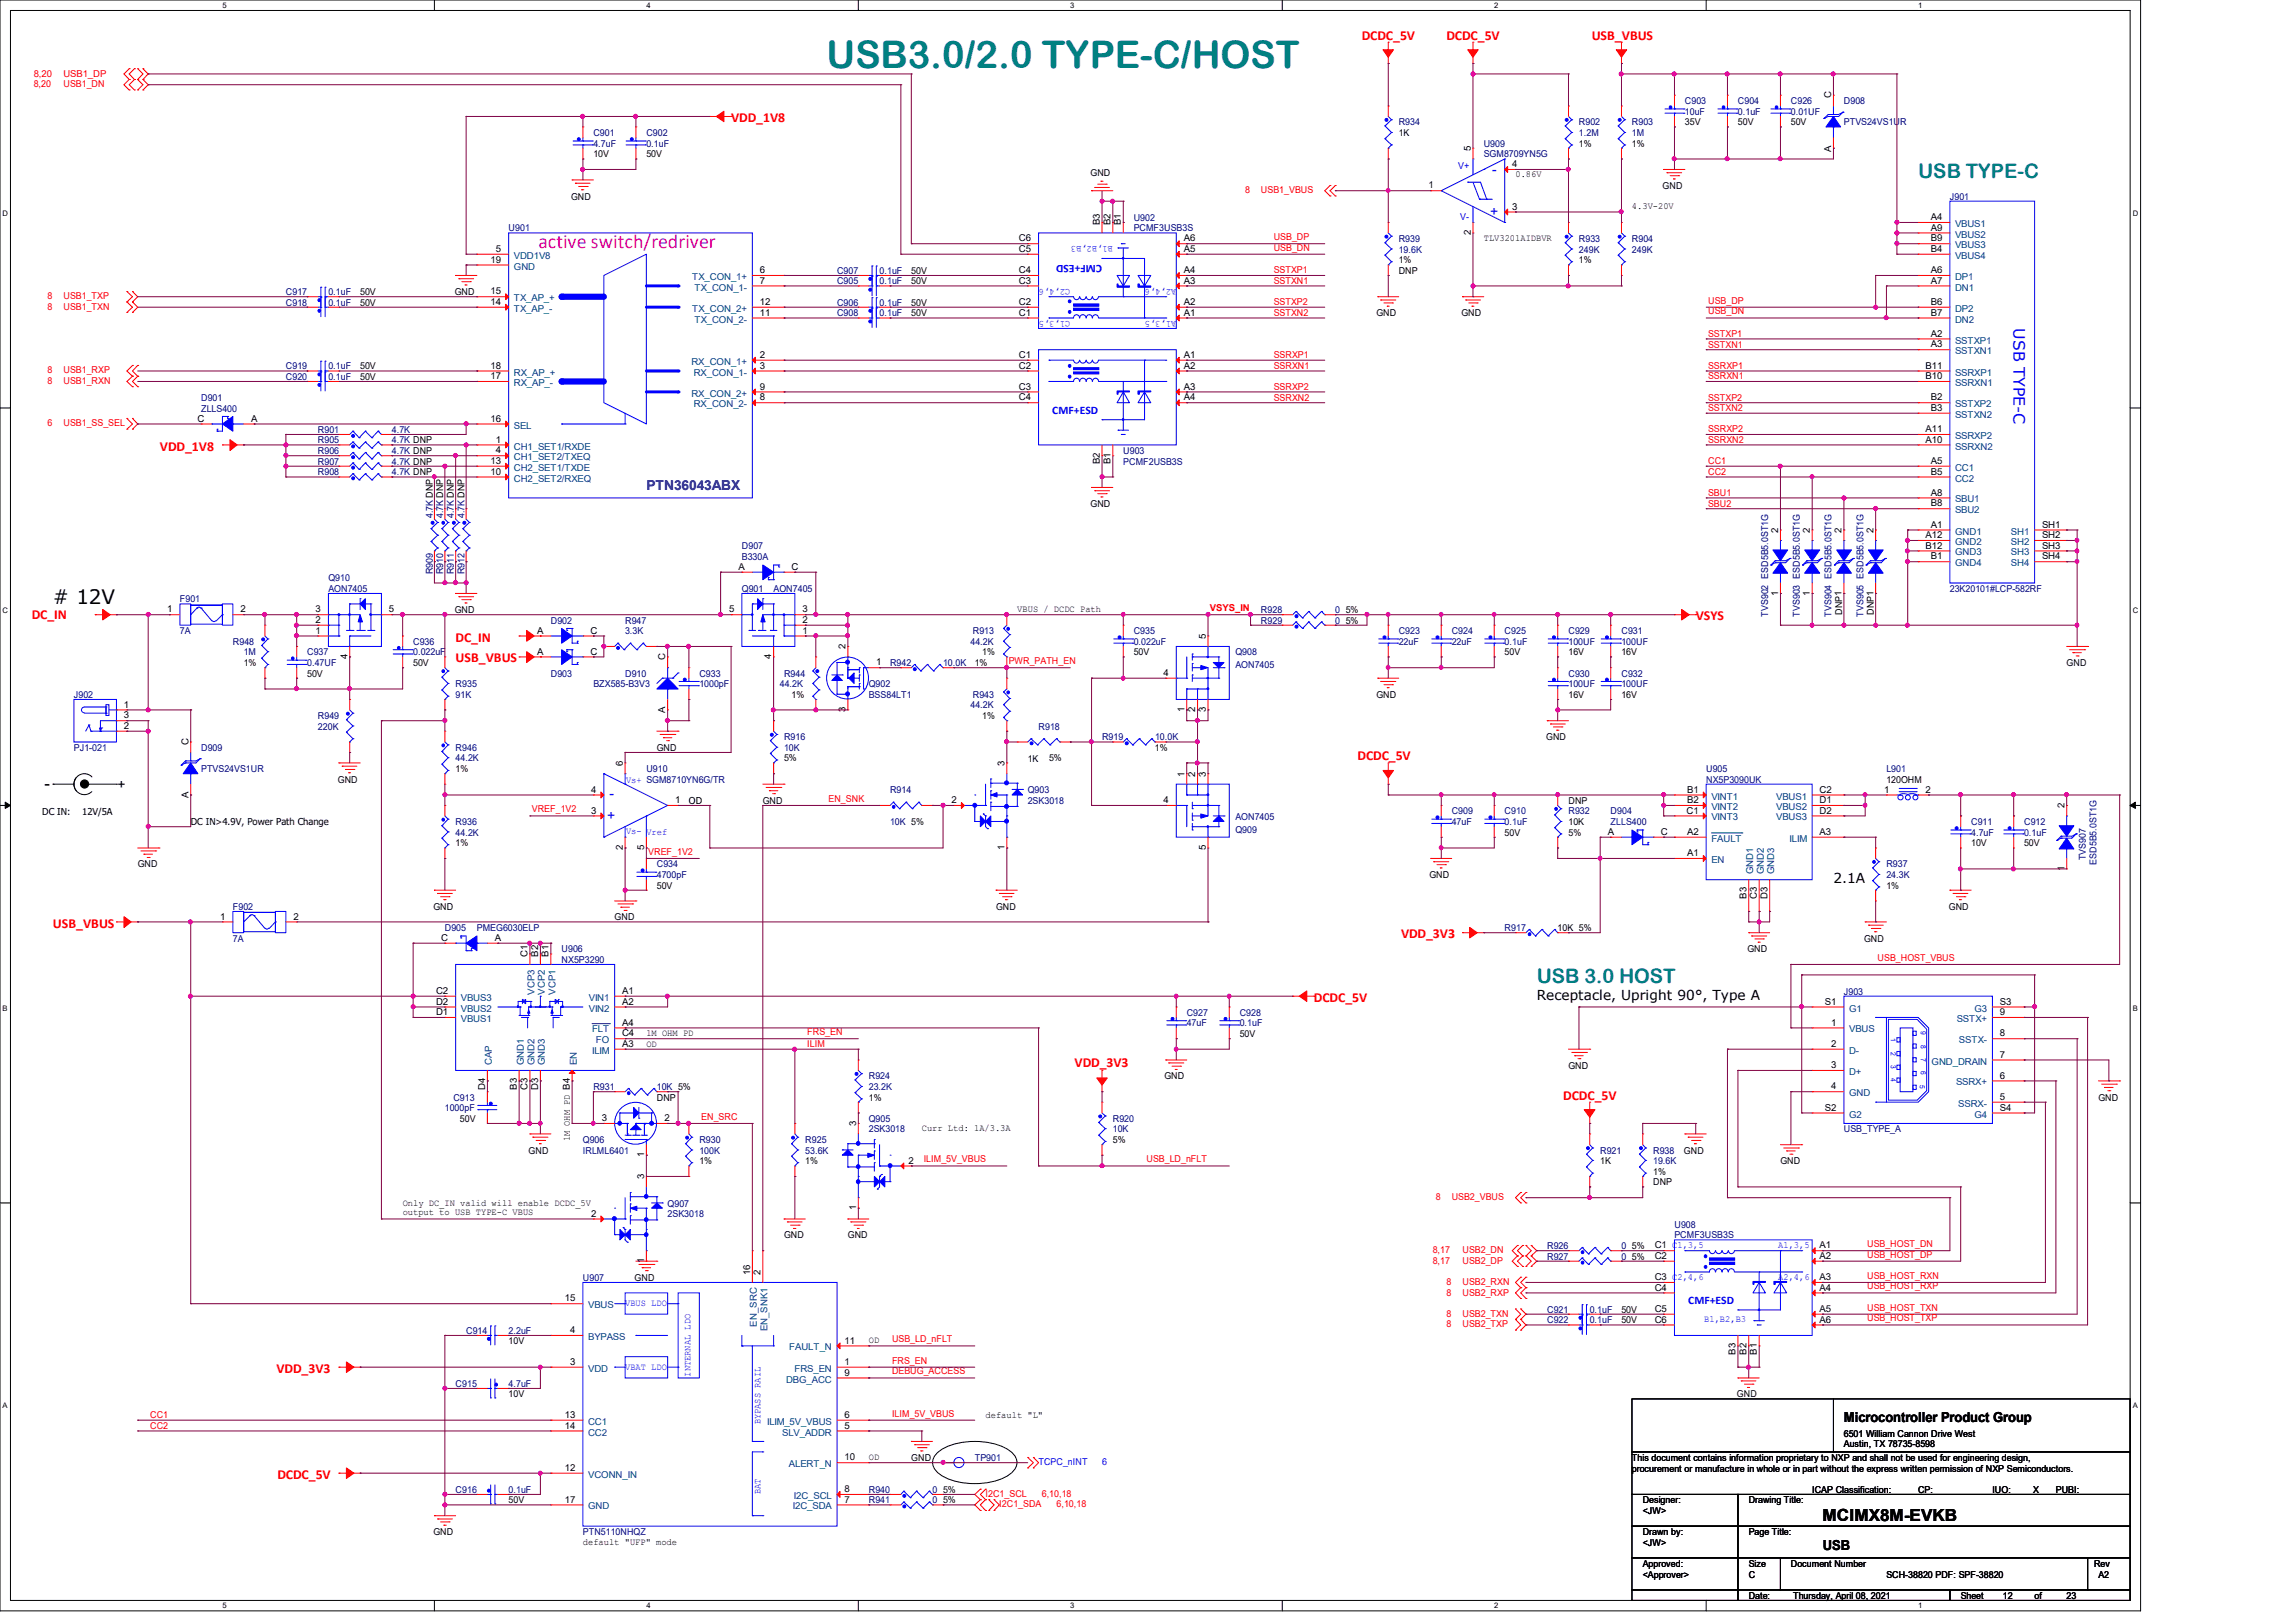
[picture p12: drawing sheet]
<svg xmlns="http://www.w3.org/2000/svg" width="297mm" height="210mm" viewBox="0 0 297 210" stroke-linecap="round" stroke-linejoin="round" font-family="sans-serif">
<defs><g id="words">
<text font-size="4.9" fill="#008080" x="107" y="8.8">USB3.0/2.0 TYPE-C/HOST</text>
<g font-size="2.6" fill="#008080">
<text x="248.2" y="23">USB TYPE-C</text>
<text x="198.9" y="127.3">USB 3.0 HOST</text>
</g>
<text font-size="2.6" fill="#f0f" x="69.7" y="32">active switch/redriver</text>
<text font-size="2.6" x="6.9" y="78.1"># 12V</text>
<g font-size="2.2">
<text x="5.8" y="102.1">-</text>
<text x="235.9" y="196.8">MCIMX8M-EVKB</text>
</g>
<text font-size="2" fill="#00f" x="260.6" y="42.5" transform="rotate(90 260.6 42.5)">USB TYPE-C</text>
<g font-size="1.8" fill="#f00">
<text x="176.2" y="5.1">DCDC_5V</text>
<text x="187.2" y="5.1">DCDC_5V</text>
<text x="206" y="5.1">USB_VBUS</text>
<text x="94.6" y="15.8">VDD_1V8</text>
<text x="20.7" y="58.3">VDD_1V8</text>
<text x="4.1" y="80.1">DC_IN</text>
<text x="59" y="83">DC_IN</text>
<text x="219.5" y="80.3">VSYS</text>
<text x="59" y="85.6">USB_VBUS</text>
<text x="175.7" y="98.4">DCDC_5V</text>
<text x="6.9" y="120.1">USB_VBUS</text>
<text x="181.3" y="121.4">VDD_3V3</text>
<text x="170.1" y="129.7">DCDC_5V</text>
<text x="139.1" y="138.1">VDD_3V3</text>
<text x="202.3" y="142.3">DCDC_5V</text>
<text x="35.8" y="177.7">VDD_3V3</text>
<text x="35.9" y="191.4">DCDC_5V</text>
</g>
<g font-size="1.8" fill="#00f">
<text x="193.1" y="22.6">-</text>
<text x="192.8" y="27.9">+</text>
<text x="78.6" y="106.1">+</text>
<text x="78.9" y="103.2">-</text>
</g>
<text font-size="1.8" fill="#000080" x="83.7" y="63.4">PTN36043ABX</text>
<g font-size="1.8">
<text x="15.2" y="102.2">+</text>
<text x="237.3" y="114.3">2.1A</text>
<text x="198.9" y="129.4">Receptacle, Upright 90°, Type A</text>
<text x="238.6" y="184.1">Microcontroller Product Group</text>
<text x="235.9" y="200.5">USB</text>
</g>
<g font-size="1.5" fill="#00f">
<text x="142.6" y="34.2" transform="rotate(-180 142.6 34.2)">CMF+ESD</text>
<text x="136.2" y="53.5">CMF+ESD</text>
<text x="218.5" y="168.7">CMF+ESD</text>
</g>
<g font-size="1.2" fill="#f00">
<text x="4.4" y="11.3">8,20</text>
<text x="4.4" y="9.9">8,20</text>
<text x="8.2" y="11.3">USB1_DN</text>
<text x="8.2" y="9.9">USB1_DP</text>
<text x="161.2" y="25">8</text>
<text x="163.2" y="25">USB1_VBUS</text>
<text x="164.8" y="35.4">SSTXP1</text>
<text x="164.8" y="32.4">USB_DN</text>
<text x="164.8" y="31.1">USB_DP</text>
<text x="6.1" y="40.1">8</text>
<text x="6.1" y="38.7">8</text>
<text x="8.2" y="40.1">USB1_TXN</text>
<text x="8.2" y="38.7">USB1_TXP</text>
<text x="164.8" y="40.9">SSTXN2</text>
<text x="164.8" y="36.7">SSTXN1</text>
<text x="164.8" y="39.5">SSTXP2</text>
<text x="221.1" y="39.3">USB_DP</text>
<text x="221.1" y="40.7">USB_DN</text>
<text x="164.8" y="47.8">SSRXN1</text>
<text x="164.8" y="46.4">SSRXP1</text>
<text x="221.1" y="43.6">SSTXP1</text>
<text x="221.1" y="45">SSTXN1</text>
<text x="221.1" y="47.8">SSRXP1</text>
<text x="6.1" y="49.7">8</text>
<text x="6.1" y="48.3">8</text>
<text x="8.2" y="49.7">USB1_RXN</text>
<text x="8.2" y="48.3">USB1_RXP</text>
<text x="164.8" y="51.9">SSRXN2</text>
<text x="164.8" y="50.5">SSRXP2</text>
<text x="221.1" y="51.9">SSTXP2</text>
<text x="221.1" y="53.2">SSTXN2</text>
<text x="221.1" y="49.1">SSRXN1</text>
<text x="6.1" y="55.2">6</text>
<text x="8.2" y="55.2">USB1_SS_SEL</text>
<text x="221.1" y="56">SSRXP2</text>
<text x="221.1" y="57.3">SSRXN2</text>
<text x="221.1" y="60.1">CC1</text>
<text x="221.1" y="61.5">CC2</text>
<text x="221.1" y="64.2">SBU1</text>
<text x="221.1" y="65.6">SBU2</text>
<text x="156.6" y="79.1">VSYS_IN</text>
<text x="130.6" y="85.9">PWR_PATH_EN</text>
<text x="68.8" y="105.1">VREF_1V2</text>
<text x="107.2" y="103.8">EN_SNK</text>
<text x="83.9" y="110.6">VREF_1V2</text>
<text x="243" y="124.3">USB_HOST_VBUS</text>
<text x="104.5" y="133.9">FRS_EN</text>
<text x="104.5" y="135.5">ILIM</text>
<text x="90.8" y="144.9">EN_SRC</text>
<text x="119.5" y="150.4">ILIM_5V_VBUS</text>
<text x="148.4" y="150.4">USB_LD_nFLT</text>
<text x="185.8" y="155.3">8</text>
<text x="187.9" y="155.3">USB2_VBUS</text>
<text x="241.6" y="161.4">USB_HOST_DN</text>
<text x="185.4" y="162.1">8,17</text>
<text x="185.4" y="163.5">8,17</text>
<text x="187.2" y="166.3">8</text>
<text x="187.2" y="167.6">8</text>
<text x="189.3" y="162.1">USB2_DN</text>
<text x="189.3" y="163.5">USB2_DP</text>
<text x="189.3" y="166.3">USB2_RXN</text>
<text x="189.3" y="167.6">USB2_RXP</text>
<text x="241.6" y="166.8">USB_HOST_RXP</text>
<text x="241.6" y="165.5">USB_HOST_RXN</text>
<text x="241.6" y="162.7">USB_HOST_DP</text>
<text x="115.4" y="173.7">USB_LD_nFLT</text>
<text x="187.2" y="170.4">8</text>
<text x="187.2" y="171.7">8</text>
<text x="189.3" y="170.4">USB2_TXN</text>
<text x="189.3" y="171.7">USB2_TXP</text>
<text x="241.6" y="169.6">USB_HOST_TXN</text>
<text x="241.6" y="171">USB_HOST_TXP</text>
<text x="115.4" y="177.8">DEBUG_ACCESS</text>
<text x="115.4" y="176.4">FRS_EN</text>
<text x="19.4" y="183.5">CC1</text>
<text x="19.4" y="184.9">CC2</text>
<text x="115.4" y="183.3">ILIM_5V_VBUS</text>
<text x="127.5" y="193.7">I2C1_SCL</text>
<text x="129.3" y="195.1">I2C1_SDA</text>
<text x="134.8" y="193.7">6,10,18</text>
<text x="136.7" y="195.1">6,10,18</text>
</g>
<g font-size="1.2" fill="#000080">
<text x="76.8" y="17.6">C901</text>
<text x="83.6" y="17.6">C902</text>
<text x="181" y="16.2">R934</text>
<text x="204.3" y="16.2">R902</text>
<text x="204.3" y="17.6">1.2M</text>
<text x="211.2" y="16.2">R903</text>
<text x="211.2" y="17.6">1M</text>
<text x="218.1" y="13.5">C903</text>
<text x="218.1" y="14.9">10uF</text>
<text x="224.9" y="13.5">C904</text>
<text x="224.9" y="14.9">0.1uF</text>
<text x="231.8" y="13.5">C926</text>
<text x="231.8" y="14.9">0.01UF</text>
<text x="238.6" y="13.5">D908</text>
<text x="238.6" y="16.2">PTVS24VS1UR</text>
<text x="76.8" y="19">4.7uF</text>
<text x="83.6" y="19">0.1uF</text>
<text x="192" y="19">U909</text>
<text x="192" y="20.3">SGM8709YN5G</text>
<text x="65.8" y="29.9">U901</text>
<text x="146.7" y="29.9">PCMF3USB3S</text>
<text x="146.7" y="28.6">U902</text>
<text x="252.3" y="25.8">J901</text>
<text x="108.3" y="35.4">C907</text>
<text x="113.8" y="35.4">0.1uF</text>
<text x="181" y="31.3">R939</text>
<text x="181" y="32.7">19.6K</text>
<text x="204.3" y="31.3">R933</text>
<text x="204.3" y="32.7">249K</text>
<text x="211.2" y="31.3">R904</text>
<text x="211.2" y="32.7">249K</text>
<text x="37" y="38.1">C917</text>
<text x="37" y="39.5">C918</text>
<text x="42.5" y="38.1">0.1uF</text>
<text x="42.5" y="39.5">0.1uF</text>
<text x="108.3" y="39.5">C906</text>
<text x="108.3" y="40.9">C908</text>
<text x="108.3" y="36.8">C905</text>
<text x="113.8" y="39.5">0.1uF</text>
<text x="113.8" y="40.9">0.1uF</text>
<text x="113.8" y="36.8">0.1uF</text>
<text x="37" y="47.8">C919</text>
<text x="42.5" y="47.8">0.1uF</text>
<text x="26" y="51.9">D901</text>
<text x="26" y="53.3">ZLLS400</text>
<text x="37" y="49.1">C920</text>
<text x="42.5" y="49.1">0.1uF</text>
<text x="41.1" y="57.4">R905</text>
<text x="41.1" y="58.7">R906</text>
<text x="41.1" y="56">R901</text>
<text x="50.7" y="57.4">4.7K DNP</text>
<text x="50.7" y="58.7">4.7K DNP</text>
<text x="50.7" y="56">4.7K</text>
<text x="145.4" y="58.7">U903</text>
<text x="41.1" y="60.1">R907</text>
<text x="41.1" y="61.5">R908</text>
<text x="50.7" y="60.1">4.7K DNP</text>
<text x="50.7" y="61.5">4.7K DNP</text>
<text x="145.4" y="60.1">PCMF2USB3S</text>
<text x="56" y="67.1" transform="rotate(-90 56 67.1)">4.7K DNP</text>
<text x="57.4" y="67.1" transform="rotate(-90 57.4 67.1)">4.7K DNP</text>
<text x="58.7" y="67.1" transform="rotate(-90 58.7 67.1)">4.7K DNP</text>
<text x="60.1" y="67.1" transform="rotate(-90 60.1 67.1)">4.7K DNP</text>
<text x="96" y="71.1">D907</text>
<text x="23.3" y="77.9">F901</text>
<text x="42.5" y="75.2">Q910</text>
<text x="42.5" y="76.6">AON7405</text>
<text x="56" y="74.3" transform="rotate(-90 56 74.3)">R909</text>
<text x="57.4" y="74.3" transform="rotate(-90 57.4 74.3)">R910</text>
<text x="58.7" y="74.3" transform="rotate(-90 58.7 74.3)">R911</text>
<text x="60.1" y="74.3" transform="rotate(-90 60.1 74.3)">R912</text>
<text x="96" y="76.6">Q901</text>
<text x="96" y="72.4">B330A</text>
<text x="100.1" y="76.6">AON7405</text>
<text x="252.3" y="76.6">23K20101#LCP-582RF</text>
<text x="23.3" y="82">7A</text>
<text x="30.1" y="83.4">R948</text>
<text x="53.5" y="83.4">C936</text>
<text x="71.3" y="80.7">D902</text>
<text x="80.9" y="80.7">R947</text>
<text x="80.9" y="82">3.3K</text>
<text x="125.6" y="83.4">44.2K</text>
<text x="125.9" y="82">R913</text>
<text x="146.7" y="82">C935</text>
<text x="146.7" y="83.4">0.022uF</text>
<text x="163.2" y="79.3">R928</text>
<text x="163.2" y="80.7">R929</text>
<text x="172.8" y="79.3">0</text>
<text x="172.8" y="80.7">0</text>
<text x="181" y="82">C923</text>
<text x="181" y="83.4">22uF</text>
<text x="187.9" y="82">C924</text>
<text x="187.9" y="83.4">22uF</text>
<text x="194.7" y="82">C925</text>
<text x="194.7" y="83.4">0.1uF</text>
<text x="203" y="82">C929</text>
<text x="203" y="83.4">100UF</text>
<text x="209.8" y="82">C931</text>
<text x="209.8" y="83.4">100UF</text>
<text x="228.8" y="79.8" transform="rotate(-90 228.8 79.8)">TVS902 ESD5B5.0ST1G</text>
<text x="232.9" y="79.8" transform="rotate(-90 232.9 79.8)">TVS903 ESD5B5.0ST1G</text>
<text x="237" y="79.8" transform="rotate(-90 237 79.8)">TVS904 ESD5B5.0ST1G</text>
<text x="241.2" y="79.8" transform="rotate(-90 241.2 79.8)">TVS905 ESD5B5.0ST1G</text>
<text x="31.5" y="84.8">1M</text>
<text x="39.8" y="84.8">C937</text>
<text x="39.8" y="86.1">0.47UF</text>
<text x="53.5" y="84.8">0.022uF</text>
<text x="59" y="88.9">R935</text>
<text x="71.3" y="87.5">D903</text>
<text x="76.8" y="88.9">BZX585-B3V3</text>
<text x="80.9" y="87.5">D910</text>
<text x="90.5" y="87.5">C933</text>
<text x="90.5" y="88.9">1000pF</text>
<text x="100.9" y="88.9">44.2K</text>
<text x="101.5" y="87.5">R944</text>
<text x="112.4" y="88.9">Q902</text>
<text x="115.2" y="86.1">R942</text>
<text x="122" y="86.1">10.0K</text>
<text x="159.9" y="84.8">Q908</text>
<text x="159.9" y="86.4">AON7405</text>
<text x="203" y="87.5">C930</text>
<text x="203" y="88.9">100UF</text>
<text x="209.8" y="87.5">C932</text>
<text x="209.8" y="88.9">100UF</text>
<text x="9.6" y="90.3">J902</text>
<text x="41.1" y="93">R949</text>
<text x="41.1" y="94.4">220K</text>
<text x="59" y="90.3">91K</text>
<text x="101.5" y="95.8">R916</text>
<text x="112.4" y="90.3">BSS84LT1</text>
<text x="125.6" y="91.7">44.2K</text>
<text x="125.9" y="90.3">R943</text>
<text x="134.4" y="94.4">R918</text>
<text x="142.6" y="95.8">R919</text>
<text x="149.5" y="95.8">10.0K</text>
<text x="9.6" y="97.2">PJ1-021</text>
<text x="26" y="97.2">D909</text>
<text x="26" y="99.9">PTVS24VS1UR</text>
<text x="59" y="97.2">R946</text>
<text x="59" y="98.5">44.2K</text>
<text x="83.6" y="99.9">U910</text>
<text x="101.5" y="97.2">10K</text>
<text x="220.8" y="99.9">U905</text>
<text x="220.8" y="101.3">NX5P3090UK</text>
<text x="244.1" y="99.9">L901</text>
<text x="59" y="106.7">R936</text>
<text x="115.2" y="102.6">R914</text>
<text x="115.2" y="106.7">10K 5%</text>
<text x="133" y="102.6">Q903</text>
<text x="133" y="104">2SK3018</text>
<text x="159.9" y="107.8">Q909</text>
<text x="159.9" y="106.2">AON7405</text>
<text x="187.9" y="105.4">C909</text>
<text x="187.9" y="106.7">47uF</text>
<text x="194.7" y="105.4">C910</text>
<text x="194.7" y="106.7">0.1uF</text>
<text x="203" y="105.4">R932</text>
<text x="208.4" y="105.4">D904</text>
<text x="208.4" y="106.7">ZLLS400</text>
<text x="255.1" y="106.7">C911</text>
<text x="262" y="106.7">C912</text>
<text x="59" y="108.1">44.2K</text>
<text x="85" y="112.2">C934</text>
<text x="85" y="113.6">4700pF</text>
<text x="244.1" y="112.2">R937</text>
<text x="244.1" y="113.6">24.3K</text>
<text x="255.1" y="108.1">4.7uF</text>
<text x="262" y="108.1">0.1uF</text>
<text x="270" y="111.3" transform="rotate(-90 270 111.3)">TVS907</text>
<text x="271.3" y="111.9" transform="rotate(-90 271.3 111.9)">ESD5B5.0ST1G</text>
<text x="30.1" y="117.7">F902</text>
<text x="30.1" y="121.8">7A</text>
<text x="57.6" y="120.4">D905</text>
<text x="61.7" y="120.4">PMEG6030ELP</text>
<text x="72.7" y="123.2">U906</text>
<text x="72.7" y="124.6">NX5P3290</text>
<text x="194.7" y="120.4">R917</text>
<text x="153.6" y="131.4">C927</text>
<text x="160.4" y="131.4">C928</text>
<text x="238.6" y="128.7">J903</text>
<text x="153.6" y="132.8">47uF</text>
<text x="160.4" y="132.8">0.1uF</text>
<text x="57.6" y="143.8">1000pF</text>
<text x="58.7" y="142.4">C913</text>
<text x="76.8" y="141">R931</text>
<text x="85" y="141">10K 5%</text>
<text x="112.4" y="139.7">R924</text>
<text x="112.4" y="141">23.2K</text>
<text x="75.4" y="147.9">Q906</text>
<text x="75.4" y="149.3">IRLML6401</text>
<text x="90.5" y="147.9">R930</text>
<text x="90.5" y="149.3">100K</text>
<text x="104.2" y="147.9">R925</text>
<text x="104.2" y="149.3">53.6K</text>
<text x="112.4" y="145.2">Q905</text>
<text x="112.4" y="146.5">2SK3018</text>
<text x="144" y="145.2">R920</text>
<text x="144" y="146.5">10K</text>
<text x="207.1" y="149.3">R921</text>
<text x="213.9" y="149.3">R938</text>
<text x="238.6" y="146.5">USB_TYPE_A</text>
<text x="213.9" y="150.6">19.6K</text>
<text x="86.4" y="156.1">Q907</text>
<text x="86.4" y="157.5">2SK3018</text>
<text x="200.2" y="161.6">R926</text>
<text x="209.8" y="161.6">0</text>
<text x="216.7" y="160.2">PCMF3USB3S</text>
<text x="216.7" y="158.9">U908</text>
<text x="75.4" y="165.7">U907</text>
<text x="200.2" y="163">R927</text>
<text x="209.8" y="163">0</text>
<text x="60.3" y="172.6">C914</text>
<text x="65.8" y="172.6">2.2uF</text>
<text x="200.2" y="171.2">C922</text>
<text x="200.2" y="169.8">C921</text>
<text x="205.7" y="171.2">0.1uF</text>
<text x="205.7" y="169.8">0.1uF</text>
<text x="59" y="179.4">C915</text>
<text x="65.8" y="179.4">4.7uF</text>
<text x="126.2" y="189">TP901</text>
<text x="59" y="193.2">C916</text>
<text x="65.8" y="193.2">0.1uF</text>
<text x="112.4" y="193.2">R940</text>
<text x="112.4" y="194.5">R941</text>
<text x="120.7" y="193.2">0</text>
<text x="120.7" y="194.5">0</text>
<text x="75.4" y="198.6">PTN5110NHQZ</text>
</g>
<g font-size="1.2">
<text x="181" y="17.6">1K</text>
<text x="218.1" y="16.2">35V</text>
<text x="224.9" y="16.2">50V</text>
<text x="231.8" y="16.2">50V</text>
<text x="237" y="12.7" transform="rotate(-90 237 12.7)">C</text>
<text x="76.8" y="20.3">10V</text>
<text x="83.6" y="20.3">50V</text>
<text x="141.1" y="22.8">GND</text>
<text x="190.3" y="19.6" transform="rotate(-90 190.3 19.6)">5</text>
<text x="195.7" y="21.6">4</text>
<text x="196.1" y="22.9">0.86V</text>
<text x="204.3" y="19">1%</text>
<text x="211.2" y="19">1%</text>
<text x="237" y="19.6" transform="rotate(-90 237 19.6)">A</text>
<text x="73.9" y="25.8">GND</text>
<text x="142.3" y="29.2" transform="rotate(-90 142.3 29.2)">B3</text>
<text x="143.7" y="29.2" transform="rotate(-90 143.7 29.2)">B2</text>
<text x="145.1" y="29.2" transform="rotate(-90 145.1 29.2)">B1</text>
<text x="184.9" y="24.4">1</text>
<text x="195.7" y="27.1">3</text>
<text x="211.2" y="27.1">4.3V-20V</text>
<text x="215.2" y="24.4">GND</text>
<text x="249.9" y="28.5">A4</text>
<text x="249.9" y="29.8">A9</text>
<text x="63.5" y="34">19</text>
<text x="64.2" y="32.6">5</text>
<text x="98.3" y="35.3">6</text>
<text x="117.9" y="35.4">50V</text>
<text x="131.9" y="35.3">C4</text>
<text x="131.9" y="32.6">C5</text>
<text x="131.9" y="31.2">C6</text>
<text x="153.2" y="35.3">A4</text>
<text x="153.2" y="32.6">A5</text>
<text x="153.2" y="31.2">A6</text>
<text x="181" y="34">1%</text>
<text x="181" y="35.4">DNP</text>
<text x="190.3" y="30.4" transform="rotate(-90 190.3 30.4)">2</text>
<text x="192" y="31.2">TLV3201AIDBVR</text>
<text x="204.3" y="34">1%</text>
<text x="249.9" y="35.3">A6</text>
<text x="249.9" y="31.2">B9</text>
<text x="249.9" y="32.6">B4</text>
<text x="46.6" y="38.1">50V</text>
<text x="46.6" y="39.5">50V</text>
<text x="58.8" y="38.1">GND</text>
<text x="63.5" y="38.1">15</text>
<text x="63.5" y="39.5">14</text>
<text x="98.3" y="36.7">7</text>
<text x="98.3" y="39.5">12</text>
<text x="98.3" y="40.9">11</text>
<text x="117.9" y="39.5">50V</text>
<text x="117.9" y="40.9">50V</text>
<text x="117.9" y="36.8">50V</text>
<text x="131.9" y="40.9">C1</text>
<text x="131.9" y="39.5">C2</text>
<text x="131.9" y="36.7">C3</text>
<text x="153.2" y="40.9">A1</text>
<text x="153.2" y="39.5">A2</text>
<text x="153.2" y="36.7">A3</text>
<text x="178.1" y="40.9">GND</text>
<text x="189.1" y="40.9">GND</text>
<text x="249.9" y="36.7">A7</text>
<text x="249.9" y="40.9">B7</text>
<text x="249.9" y="39.5">B6</text>
<text x="46.6" y="47.8">50V</text>
<text x="63.5" y="47.7">18</text>
<text x="98.3" y="46.3">2</text>
<text x="98.3" y="47.7">3</text>
<text x="131.9" y="46.3">C1</text>
<text x="131.9" y="47.7">C2</text>
<text x="153.2" y="46.3">A1</text>
<text x="153.2" y="47.7">A2</text>
<text x="249.2" y="47.7">B11</text>
<text x="249.9" y="43.6">A2</text>
<text x="249.9" y="45">A3</text>
<text x="46.6" y="49.1">50V</text>
<text x="63.5" y="49.1">17</text>
<text x="98.3" y="50.4">9</text>
<text x="98.3" y="51.8">8</text>
<text x="131.9" y="50.4">C3</text>
<text x="131.9" y="51.8">C4</text>
<text x="153.2" y="50.4">A3</text>
<text x="153.2" y="51.8">A4</text>
<text x="249.2" y="49.1">B10</text>
<text x="249.9" y="53.2">B3</text>
<text x="249.9" y="51.8">B2</text>
<text x="25.6" y="54.6">C</text>
<text x="32.5" y="54.6">A</text>
<text x="63.5" y="54.6">16</text>
<text x="64.2" y="57.3">1</text>
<text x="64.2" y="58.7">4</text>
<text x="249.2" y="55.9">A11</text>
<text x="249.2" y="57.3">A10</text>
<text x="63.5" y="60">13</text>
<text x="63.5" y="61.4">10</text>
<text x="141.1" y="65.6">GND</text>
<text x="142.3" y="60.1" transform="rotate(-90 142.3 60.1)">B2</text>
<text x="143.7" y="60.1" transform="rotate(-90 143.7 60.1)">B1</text>
<text x="249.9" y="60">A5</text>
<text x="249.9" y="64.1">A8</text>
<text x="249.9" y="65.5">B8</text>
<text x="249.9" y="61.4">B5</text>
<text x="230.1" y="69" transform="rotate(-90 230.1 69)">2</text>
<text x="234.2" y="69" transform="rotate(-90 234.2 69)">2</text>
<text x="238.3" y="69" transform="rotate(-90 238.3 69)">2</text>
<text x="242.4" y="69" transform="rotate(-90 242.4 69)">2</text>
<text x="249.2" y="69.6">A12</text>
<text x="249.2" y="71">B12</text>
<text x="249.9" y="68.3">A1</text>
<text x="264.3" y="68.3">SH1</text>
<text x="264.3" y="71">SH3</text>
<text x="264.3" y="69.6">SH2</text>
<text x="95.6" y="73.7">A</text>
<text x="102.4" y="73.7">C</text>
<text x="230.1" y="77.1" transform="rotate(-90 230.1 77.1)">1</text>
<text x="234.2" y="77.1" transform="rotate(-90 234.2 77.1)">1</text>
<text x="249.9" y="72.4">B1</text>
<text x="264.3" y="72.4">SH4</text>
<text x="21.6" y="79.2">1</text>
<text x="31.1" y="79.2">2</text>
<text x="40.9" y="79.2">3</text>
<text x="40.9" y="80.6">2</text>
<text x="40.9" y="82">1</text>
<text x="50.3" y="79.2">5</text>
<text x="58.8" y="79.3">GND</text>
<text x="69.5" y="82">A</text>
<text x="76.4" y="82">C</text>
<text x="94.4" y="79.2">5</text>
<text x="103.8" y="79.2">3</text>
<text x="103.8" y="80.6">2</text>
<text x="103.8" y="82">1</text>
<text x="131.7" y="79.2">VBUS / DCDC Path</text>
<text x="156" y="82.7" transform="rotate(-90 156 82.7)">5</text>
<text x="174.2" y="79.3">5%</text>
<text x="174.2" y="80.7">5%</text>
<text x="238.4" y="79.5" transform="rotate(-90 238.4 79.5)">DNP1</text>
<text x="242.5" y="79.5" transform="rotate(-90 242.5 79.5)">DNP1</text>
<text x="31.5" y="86.1">1%</text>
<text x="39.8" y="87.5">50V</text>
<text x="45" y="85.3" transform="rotate(-90 45 85.3)">4</text>
<text x="53.5" y="86.1">50V</text>
<text x="69.5" y="84.7">A</text>
<text x="76.4" y="84.7">C</text>
<text x="86.1" y="85.4" transform="rotate(-90 86.1 85.4)">C</text>
<text x="99.8" y="85.3" transform="rotate(-90 99.8 85.3)">4</text>
<text x="109.4" y="84" transform="rotate(-90 109.4 84)">2</text>
<text x="113.4" y="86.1">1</text>
<text x="126.2" y="86.1">1%</text>
<text x="127.1" y="84.8">1%</text>
<text x="146.7" y="84.8">50V</text>
<text x="150.6" y="87.5">4</text>
<text x="194.7" y="84.8">50V</text>
<text x="203" y="84.8">16V</text>
<text x="209.8" y="84.8">16V</text>
<text x="267.5" y="86.1">GND</text>
<text x="16" y="91.6">1</text>
<text x="16" y="93">3</text>
<text x="16" y="94.3">2</text>
<text x="86.1" y="92.3" transform="rotate(-90 86.1 92.3)">A</text>
<text x="102.4" y="90.3">1%</text>
<text x="109.4" y="92.2" transform="rotate(-90 109.4 92.2)">3</text>
<text x="127.1" y="93">1%</text>
<text x="153.3" y="92.2" transform="rotate(-90 153.3 92.2)">1</text>
<text x="154.7" y="92.2" transform="rotate(-90 154.7 92.2)">2</text>
<text x="156" y="92.2" transform="rotate(-90 156 92.2)">3</text>
<text x="178.1" y="90.3">GND</text>
<text x="200.1" y="95.8">GND</text>
<text x="203" y="90.3">16V</text>
<text x="209.8" y="90.3">16V</text>
<text x="24.4" y="96.4" transform="rotate(-90 24.4 96.4)">C</text>
<text x="43.7" y="101.3">GND</text>
<text x="59" y="99.9">1%</text>
<text x="80.6" y="99.1" transform="rotate(-90 80.6 99.1)">6</text>
<text x="85" y="97.2">GND</text>
<text x="101.5" y="98.5">5%</text>
<text x="130" y="99.1" transform="rotate(-90 130 99.1)">3</text>
<text x="133" y="98.6">1K</text>
<text x="135.8" y="98.5">5%</text>
<text x="149.5" y="97.2">1%</text>
<text x="153.3" y="100.5" transform="rotate(-90 153.3 100.5)">1</text>
<text x="154.7" y="100.5" transform="rotate(-90 154.7 100.5)">2</text>
<text x="156" y="100.5" transform="rotate(-90 156 100.5)">3</text>
<text x="244.1" y="101.3">120OHM</text>
<text x="5.5" y="105.5">DC IN:</text>
<text x="10.6" y="105.5">12V/5A</text>
<text x="24.4" y="103.3" transform="rotate(-90 24.4 103.3)">A</text>
<text x="24.7" y="106.8">DC IN&gt;4.9V, Power Path Change</text>
<text x="76.5" y="105.3">3</text>
<text x="76.5" y="102.6">4</text>
<text x="87.4" y="103.9">1</text>
<text x="89.2" y="104.1">OD</text>
<text x="98.7" y="104">GND</text>
<text x="123.1" y="103.9">2</text>
<text x="150.6" y="103.9">4</text>
<text x="203" y="106.7">10K</text>
<text x="203" y="104">DNP</text>
<text x="218.3" y="105.3">C1</text>
<text x="218.3" y="102.6">B1</text>
<text x="218.3" y="103.9">B2</text>
<text x="235.5" y="102.6">C2</text>
<text x="235.5" y="103.9">D1</text>
<text x="235.5" y="105.3">D2</text>
<text x="243.8" y="102.6">1</text>
<text x="249.2" y="102.6">2</text>
<text x="267.2" y="104.6" transform="rotate(-90 267.2 104.6)">2</text>
<text x="17.8" y="112.2">GND</text>
<text x="59" y="109.5">1%</text>
<text x="80.6" y="110" transform="rotate(-90 80.6 110)">2</text>
<text x="83.4" y="110" transform="rotate(-90 83.4 110)">5</text>
<text x="130" y="110" transform="rotate(-90 130 110)">1</text>
<text x="156" y="110" transform="rotate(-90 156 110)">5</text>
<text x="185" y="113.6">GND</text>
<text x="194.7" y="108.1">50V</text>
<text x="203" y="108.1">5%</text>
<text x="208.1" y="108">A</text>
<text x="214.9" y="108">C</text>
<text x="218.3" y="110.8">A1</text>
<text x="218.3" y="108">A2</text>
<text x="235.5" y="108">A3</text>
<text x="255.1" y="109.5">10V</text>
<text x="262" y="109.5">50V</text>
<text x="267.2" y="112.7" transform="rotate(-90 267.2 112.7)">1</text>
<text x="28.5" y="119">1</text>
<text x="38" y="119">2</text>
<text x="56.1" y="117.7">GND</text>
<text x="79.5" y="119.1">GND</text>
<text x="85" y="115">50V</text>
<text x="128.9" y="117.7">GND</text>
<text x="226" y="116.3" transform="rotate(-90 226 116.3)">B3</text>
<text x="227.4" y="116.4" transform="rotate(-90 227.4 116.4)">C3</text>
<text x="228.7" y="116.4" transform="rotate(-90 228.7 116.4)">D3</text>
<text x="244.1" y="115">1%</text>
<text x="252.2" y="117.7">GND</text>
<text x="57.1" y="121.7">C</text>
<text x="64" y="121.7">A</text>
<text x="68.3" y="123.8" transform="rotate(-90 68.3 123.8)">C1</text>
<text x="69.6" y="123.8" transform="rotate(-90 69.6 123.8)">B2</text>
<text x="71" y="123.8" transform="rotate(-90 71 123.8)">B1</text>
<text x="201.6" y="120.4">10K 5%</text>
<text x="226.1" y="123.2">GND</text>
<text x="241.3" y="121.8">GND</text>
<text x="56.4" y="128.6">C2</text>
<text x="56.4" y="131.4">D1</text>
<text x="56.4" y="130">D2</text>
<text x="80.5" y="128.6">A1</text>
<text x="80.5" y="130">A2</text>
<text x="236.2" y="130">S1</text>
<text x="258.8" y="131.4">9</text>
<text x="258.8" y="130">S3</text>
<text x="80.5" y="135.5">A3</text>
<text x="80.5" y="132.7">A4</text>
<text x="80.5" y="134.1">C4</text>
<text x="83.7" y="135.4">OD</text>
<text x="83.7" y="134">1M OHM PD</text>
<text x="160.4" y="134.2">50V</text>
<text x="237" y="132.7">1</text>
<text x="237" y="135.5">2</text>
<text x="258.8" y="136.9">7</text>
<text x="258.8" y="134.1">8</text>
<text x="62.8" y="141" transform="rotate(-90 62.8 141)">D4</text>
<text x="66.9" y="141" transform="rotate(-90 66.9 141)">B3</text>
<text x="68.3" y="141" transform="rotate(-90 68.3 141)">C3</text>
<text x="69.6" y="141" transform="rotate(-90 69.6 141)">D3</text>
<text x="85" y="142.4">DNP</text>
<text x="112.4" y="142.4">1%</text>
<text x="150.7" y="139.7">GND</text>
<text x="203" y="138.3">GND</text>
<text x="236.2" y="143.7">S2</text>
<text x="237" y="138.2">3</text>
<text x="237" y="141">4</text>
<text x="258.8" y="142.3">5</text>
<text x="258.8" y="139.6">6</text>
<text x="258.8" y="143.7">S4</text>
<text x="271.6" y="142.4">GND</text>
<text x="59.5" y="145.2">50V</text>
<text x="68.4" y="149.3">GND</text>
<text x="73.7" y="147.7" transform="rotate(-90 73.7 147.7)">1M OHM PD B4</text>
<text x="77.9" y="145.1">3</text>
<text x="83.4" y="149.8" transform="rotate(-90 83.4 149.8)">1</text>
<text x="86" y="145.1">2</text>
<text x="110.8" y="145.7" transform="rotate(-90 110.8 145.7)">3</text>
<text x="119.3" y="146.4">Curr Ltd: 1A/3.3A</text>
<text x="144" y="147.9">5%</text>
<text x="217.9" y="149.3">GND</text>
<text x="52.1" y="156">Only DC_IN valid will enable DCDC_5V</text>
<text x="83.4" y="152.6" transform="rotate(-90 83.4 152.6)">3</text>
<text x="90.5" y="150.6">1%</text>
<text x="104.2" y="150.6">1%</text>
<text x="117.6" y="150.6">2</text>
<text x="207.1" y="150.6">1K</text>
<text x="213.9" y="152">1%</text>
<text x="213.9" y="153.4">DNP</text>
<text x="230.4" y="150.6">GND</text>
<text x="52.1" y="157.2">output to USB TYPE-C VBUS</text>
<text x="76.5" y="157.4">2</text>
<text x="101.5" y="160.2">GND</text>
<text x="109.7" y="160.2">GND</text>
<text x="110.8" y="156.6" transform="rotate(-90 110.8 156.6)">1</text>
<text x="211.2" y="161.6">5%</text>
<text x="214.2" y="161.5">C1 C1,3,5</text>
<text x="235.5" y="161.5">A1</text>
<text x="82.1" y="165.7">GND</text>
<text x="83.4" y="163.5" transform="rotate(-90 83.4 163.5)">1</text>
<text x="97.1" y="165" transform="rotate(-90 97.1 165)">16</text>
<text x="98.4" y="165" transform="rotate(-90 98.4 165)">2</text>
<text x="211.2" y="163">5%</text>
<text x="214.2" y="162.9">C2</text>
<text x="214.2" y="165.6">C3 C2,4,6</text>
<text x="214.2" y="167">C4</text>
<text x="235.5" y="162.9">A2</text>
<text x="235.5" y="165.6">A3</text>
<text x="235.5" y="167">A4</text>
<text x="65.8" y="173.9">10V</text>
<text x="73.1" y="168.4">15</text>
<text x="73.8" y="172.5">4</text>
<text x="109.3" y="173.9">11</text>
<text x="112.4" y="173.8">OD</text>
<text x="209.8" y="171.2">50V</text>
<text x="209.8" y="169.8">50V</text>
<text x="214.2" y="169.8">C5</text>
<text x="214.2" y="171.2">C6</text>
<text x="235.5" y="169.8">A5</text>
<text x="235.5" y="171.2">A6</text>
<text x="73.8" y="176.6">3</text>
<text x="109.3" y="178">9</text>
<text x="109.3" y="176.6">1</text>
<text x="224.6" y="175.3" transform="rotate(-90 224.6 175.3)">B3</text>
<text x="226" y="175.3" transform="rotate(-90 226 175.3)">B2</text>
<text x="227.4" y="175.3" transform="rotate(-90 227.4 175.3)">B1</text>
<text x="65.8" y="180.8">10V</text>
<text x="73.1" y="184.9">14</text>
<text x="73.1" y="183.5">13</text>
<text x="109.3" y="183.5">6</text>
<text x="109.3" y="184.9">5</text>
<text x="127.6" y="183.4">default &quot;L&quot;</text>
<text x="224.8" y="180.8">GND</text>
<text x="73.1" y="190.3">12</text>
<text x="109.3" y="189">10</text>
<text x="112.4" y="188.9">OD</text>
<text x="117.9" y="189">GND</text>
<text x="211.2" y="189">This document contains information proprietary to NXP and shall not be used for engineering design,</text>
<text x="211.2" y="190.4">procurement or manufacture in whole or in part without the express written permission of NXP Semiconductors.</text>
<text x="238.6" y="186">6501 William Cannon Drive West</text>
<text x="238.6" y="187.3">Austin, TX 78735-8598</text>
<text x="65.8" y="194.5">50V</text>
<text x="73.1" y="194.4">17</text>
<text x="109.3" y="194.4">7</text>
<text x="109.3" y="193.1">8</text>
<text x="122" y="193.2">5%</text>
<text x="122" y="194.5">5%</text>
<text x="212.6" y="194.5">Designer:</text>
<text x="212.6" y="195.9">&lt;JW&gt;</text>
<text x="226.3" y="194.5">Drawing Title:</text>
<text x="234.5" y="193.2">ICAP Classification:</text>
<text x="248.2" y="193.2">CP:</text>
<text x="251.7" y="193.2">___</text>
<text x="257.8" y="193.2">IUO:</text>
<text x="262.5" y="193.2">_X_</text>
<text x="266.1" y="193.2">PUBI:</text>
<text x="270.2" y="193.2">___</text>
<text x="56.1" y="198.6">GND</text>
<text x="75.4" y="199.9">default &quot;UFP&quot; mode</text>
<text x="212.6" y="198.6">Drawn by:</text>
<text x="212.6" y="202.7">Approved:</text>
<text x="212.6" y="200">&lt;JW&gt;</text>
<text x="226.3" y="202.7">Size</text>
<text x="226.3" y="198.6">Page Title:</text>
<text x="231.8" y="202.7">Document Number</text>
<text x="271" y="202.7">Rev</text>
<text x="212.6" y="204.1">&lt;Approver&gt;</text>
<text x="226.3" y="206.9">Date:</text>
<text x="226.3" y="204.1">C</text>
<text x="232.1" y="206.9">Thursday, April 08, 2021</text>
<text x="244.1" y="204.1">SCH-38820 PDF: SPF-38820</text>
<text x="253.7" y="206.9">Sheet</text>
<text x="259.2" y="206.9">12</text>
<text x="263.3" y="206.9">of</text>
<text x="267.5" y="206.9">23</text>
<text x="271.6" y="204.1">A2</text>
</g>
<g font-size="1.2" fill="#00f">
<text x="188.7" y="21.8">V+</text>
<text x="189" y="28.4">V-</text>
<text x="144" y="31.9" transform="rotate(-180 144 31.9)">B1,B2,B3</text>
<text x="138.5" y="41.5" transform="rotate(-180 138.5 41.5)">C1,3,5</text>
<text x="138.5" y="37.4" transform="rotate(-180 138.5 37.4)">C2,4,6</text>
<text x="152.2" y="41.5" transform="rotate(-180 152.2 41.5)">A1,3,5</text>
<text x="152.2" y="37.4" transform="rotate(-180 152.2 37.4)">A2,4,6</text>
<text x="81" y="101.3">Vs+ SGM8710YN6G/TR</text>
<text x="81" y="107.9">Vs-</text>
<text x="83.7" y="108">Vref</text>
<text x="230.1" y="161.5">A1,3,5</text>
<text x="230.1" y="165.6">A2,4,6</text>
<text x="80.9" y="169">VBUS LDO</text>
<text x="220.6" y="171.1">B1,B2,B3</text>
<text x="80.9" y="177.2">VBAT LDO</text>
<text x="89.4" y="178.1" transform="rotate(-90 89.4 178.1)">INTERNAL LDO</text>
<text x="98.4" y="184.3" transform="rotate(-90 98.4 184.3)">BYPASS RAIL</text>
<text x="134.4" y="189.6">TCPC_nINT</text>
<text x="142.6" y="189.6">6</text>
<text x="98.4" y="193.4" transform="rotate(-90 98.4 193.4)">BAT</text>
</g>
<g font-size="1.2" fill="#004080">
<text x="253" y="29.4">VBUS1</text>
<text x="66.5" y="33.5">VDD1V8</text>
<text x="66.5" y="34.9">GND</text>
<text x="253" y="30.7">VBUS2</text>
<text x="253" y="32.1">VBUS3</text>
<text x="253" y="33.5">VBUS4</text>
<text x="66.5" y="39">TX_AP_+</text>
<text x="66.5" y="40.3">TX_AP_-</text>
<text x="89.6" y="36.2">TX_CON_1+</text>
<text x="89.6" y="40.3">TX_CON_2+</text>
<text x="89.9" y="37.6">TX_CON_1-</text>
<text x="89.9" y="41.7">TX_CON_2-</text>
<text x="253" y="36.2">DP1</text>
<text x="253" y="37.6">DN1</text>
<text x="253" y="41.7">DN2</text>
<text x="253" y="40.3">DP2</text>
<text x="89.5" y="47.2">RX_CON_1+</text>
<text x="253" y="44.4">SSTXP1</text>
<text x="253" y="45.8">SSTXN1</text>
<text x="66.5" y="48.6">RX_AP_+</text>
<text x="66.5" y="50">RX_AP_-</text>
<text x="89.5" y="51.3">RX_CON_2+</text>
<text x="89.8" y="48.6">RX_CON_1-</text>
<text x="89.8" y="52.7">RX_CON_2-</text>
<text x="253" y="52.7">SSTXP2</text>
<text x="253" y="48.6">SSRXP1</text>
<text x="253" y="50">SSRXN1</text>
<text x="66.5" y="55.5">SEL</text>
<text x="66.5" y="58.2">CH1_SET1/RXDE</text>
<text x="66.5" y="59.6">CH1_SET2/TXEQ</text>
<text x="253" y="54.1">SSTXN2</text>
<text x="253" y="56.8">SSRXP2</text>
<text x="253" y="58.2">SSRXN2</text>
<text x="66.5" y="60.9">CH2_SET1/TXDE</text>
<text x="66.5" y="62.3">CH2_SET2/RXEQ</text>
<text x="253" y="60.9">CC1</text>
<text x="253" y="65">SBU1</text>
<text x="253" y="62.3">CC2</text>
<text x="253" y="69.2">GND1</text>
<text x="253" y="70.5">GND2</text>
<text x="253" y="71.9">GND3</text>
<text x="253" y="66.4">SBU2</text>
<text x="260.3" y="69.2">SH1</text>
<text x="260.3" y="71.9">SH3</text>
<text x="260.3" y="70.5">SH2</text>
<text x="253" y="73.3">GND4</text>
<text x="260.3" y="73.3">SH4</text>
<text x="221.5" y="103.5">VINT1</text>
<text x="221.5" y="104.8">VINT2</text>
<text x="221.5" y="106.2">VINT3</text>
<text x="229.9" y="103.5">VBUS1</text>
<text x="229.9" y="104.8">VBUS2</text>
<text x="229.9" y="106.2">VBUS3</text>
<text x="221.5" y="111.7">EN</text>
<text x="221.5" y="108.9">FAULT</text>
<text x="226.9" y="113.2" transform="rotate(-90 226.9 113.2)">GND1</text>
<text x="228.3" y="113.2" transform="rotate(-90 228.3 113.2)">GND2</text>
<text x="229.6" y="113.2" transform="rotate(-90 229.6 113.2)">GND3</text>
<text x="231.6" y="108.9">ILIM</text>
<text x="59.6" y="129.5">VBUS3</text>
<text x="59.6" y="130.9">VBUS2</text>
<text x="69.2" y="128.7" transform="rotate(-90 69.2 128.7)">VCP3</text>
<text x="70.5" y="128.7" transform="rotate(-90 70.5 128.7)">VCP2</text>
<text x="71.9" y="128.7" transform="rotate(-90 71.9 128.7)">VCP1</text>
<text x="76.2" y="129.5">VIN1</text>
<text x="76.2" y="130.9">VIN2</text>
<text x="239.3" y="130.9">G1</text>
<text x="255.5" y="130.9">G3</text>
<text x="59.6" y="132.2">VBUS1</text>
<text x="63.7" y="137.8" transform="rotate(-90 63.7 137.8)">CAP</text>
<text x="67.8" y="137.8" transform="rotate(-90 67.8 137.8)">GND1</text>
<text x="69.2" y="137.8" transform="rotate(-90 69.2 137.8)">GND2</text>
<text x="70.5" y="137.8" transform="rotate(-90 70.5 137.8)">GND3</text>
<text x="74.6" y="137.8" transform="rotate(-90 74.6 137.8)">EN</text>
<text x="76.6" y="136.4">ILIM</text>
<text x="76.6" y="133.6">FLT</text>
<text x="77.1" y="135">FO</text>
<text x="239.3" y="133.6">VBUS</text>
<text x="239.3" y="136.4">D-</text>
<text x="250" y="137.8">GND_DRAIN</text>
<text x="253.2" y="132.2">SSTX+</text>
<text x="253.5" y="135">SSTX-</text>
<text x="239.3" y="139.1">D+</text>
<text x="239.3" y="141.9">GND</text>
<text x="253.1" y="140.5">SSRX+</text>
<text x="253.4" y="143.2">SSRX-</text>
<text x="239.3" y="144.6">G2</text>
<text x="255.5" y="144.6">G4</text>
<text x="76.1" y="173.4">BYPASS</text>
<text x="76.1" y="169.3">VBUS</text>
<text x="98" y="171.7" transform="rotate(-90 98 171.7)">EN_SRC</text>
<text x="99.3" y="172.3" transform="rotate(-90 99.3 172.3)">EN_SNK1</text>
<text x="76.1" y="177.5">VDD</text>
<text x="101.7" y="178.9">DBG_ACC</text>
<text x="102.1" y="174.7">FAULT_N</text>
<text x="102.8" y="177.5">FRS_EN</text>
<text x="76.1" y="185.8">CC2</text>
<text x="76.1" y="184.4">CC1</text>
<text x="99.3" y="184.4">ILIM_5V_VBUS</text>
<text x="101.2" y="185.8">SLV_ADDR</text>
<text x="76.1" y="191.2">VCONN_IN</text>
<text x="102.1" y="189.9">ALERT_N</text>
<text x="76.1" y="195.3">GND</text>
<text x="102.6" y="195.3">I2C_SDA</text>
<text x="102.7" y="194">I2C_SCL</text>
</g>
<g font-size="1">
<text x="28.8" y="1">5</text>
<text x="83.7" y="1">4</text>
<text x="138.5" y="1">3</text>
<text x="193.4" y="1">2</text>
<text x="248.2" y="1">1</text>
<text x=".3" y="27.9">D</text>
<text x="276" y="27.9">D</text>
<text x=".3" y="79.4">C</text>
<text x="276" y="79.4">C</text>
<text x=".3" y="130.8">B</text>
<text x="276" y="130.8">B</text>
<text x=".3" y="182.2">A</text>
<text x="276" y="182.2">A</text>
<text x="28.8" y="208.1">5</text>
<text x="83.7" y="208.1">4</text>
<text x="138.5" y="208.1">3</text>
<text x="193.4" y="208.1">2</text>
<text x="248.2" y="208.1">1</text>
</g>
<g font-size=".9" fill="#00f">
<text x="244.7" y="134.3" transform="rotate(90 244.7 134.3)">1</text>
<text x="244.7" y="136.2" transform="rotate(90 244.7 136.2)">2</text>
<text x="244.7" y="137.8" transform="rotate(90 244.7 137.8)">3</text>
<text x="248.6" y="133.4" transform="rotate(90 248.6 133.4)">9</text>
<text x="248.6" y="135.2" transform="rotate(90 248.6 135.2)">8</text>
<text x="248.6" y="136.9" transform="rotate(90 248.6 136.9)">7</text>
<text x="244.7" y="139.5" transform="rotate(90 244.7 139.5)">4</text>
<text x="248.5" y="140.4" transform="rotate(90 248.5 140.4)">5</text>
<text x="248.6" y="138.6" transform="rotate(90 248.6 138.6)">6</text>
</g>
</g></defs>
<path d="M0 0h277v208.4h-277zM1.4 1.4h274.3v205.7h-274.3z" fill="none" stroke="#000" stroke-width=".13"/>
<g fill="#fff">
<path d="M28.8 .1h.5v1.1h-.5z"/>
<path d="M28.8 207.2h.5v1.1h-.5z"/>
</g>
<path d="M56.2 0v1.4M56.2 207.1v1.3" fill="none" stroke="#000" stroke-width=".13"/>
<g fill="#fff">
<path d="M83.7 .1h.5v1.1h-.5z"/>
<path d="M83.7 207.2h.5v1.1h-.5z"/>
</g>
<path d="M111.1 0v1.4M111.1 207.1v1.3" fill="none" stroke="#000" stroke-width=".13"/>
<g fill="#fff">
<path d="M138.5 .1h.6v1.1h-.6z"/>
<path d="M138.5 207.2h.6v1.1h-.6z"/>
</g>
<path d="M165.9 0v1.4M165.9 207.1v1.3" fill="none" stroke="#000" stroke-width=".13"/>
<g fill="#fff">
<path d="M193.4 .1h.5v1.1h-.5z"/>
<path d="M193.4 207.2h.5v1.1h-.5z"/>
</g>
<path d="M220.8 0v1.4M220.8 207.1v1.3" fill="none" stroke="#000" stroke-width=".13"/>
<g fill="#fff">
<path d="M248.2 .1h.6v1.1h-.6z"/>
<path d="M248.2 207.2h.6v1.1h-.6z"/>
<path d="M.3 27.1h.8v1.1h-.8z"/>
<path d="M276 27.1h.7v1.1h-.7z"/>
<path d="M.3 78.5h.8v1.1h-.8z"/>
<path d="M276 78.5h.7v1.1h-.7z"/>
</g>
<path d="M0 52.8h1.4M275.7 52.8h1.3" fill="none" stroke="#000" stroke-width=".13"/>
<g fill="#fff">
<path d="M.3 129.9h.7v1.1h-.7z"/>
<path d="M276 129.9h.6v1.1h-.6z"/>
</g>
<path d="M0 104.2h1.4M275.7 104.2h1.3" fill="none" stroke="#000" stroke-width=".13"/>
<path d="M.7 103.8l.7 .4-.7 .4zM275.7 104.2l.7-.4v.8z" fill="#000" stroke="#000" stroke-width=".13"/>
<g fill="#fff">
<path d="M.3 181.4h.7v1.1h-.7z"/>
<path d="M276 181.4h.6v1.1h-.6z"/>
</g>
<g fill="none" stroke="#000" stroke-width=".13">
<path d="M6.9 101.5h.1M6.9 101.5h2.7M9.8 100.7a1.36 1.36 0 0 0 .2 1.8 1.36 1.36 0 0 0 1.9-.1M11 101.5h4.1M11.9 100.5a1.36 1.36 0 0 0-1.9 0 1.36 1.36 0 0 0-.1 1.8M15.1 101.5h.1M0 155.7h1.4M275.7 155.7h1.3M121.4 187.9a8.8 8.8 0 0 1 7.5-1 4 4 0 0 1 2.6 1.9 1.66 1.66 0 0 1-.6 1.8 8.8 8.8 0 0 1-7.5 1 4 4 0 0 1-2.6-1.9 1.66 1.66 0 0 1 .6-1.8zM211.2 193.4h13.7v4.1h-13.7zM211.2 197.5h13.7v4.1h-13.7zM211.2 187.9h64.5v5.5h-64.5z"/>
<path d="M211.2 181h64.5v6.9h-64.5zM224.9 193.4h50.8v4.1h-50.8zM224.9 197.5h50.8v4.1h-50.8zM237.3 187.9h.1M237.3 181v6.9M211.2 201.6h13.7v4.1h-13.7zM211.2 205.7h13.7v1.4h-13.7zM224.9 201.6h5.5v4.1h-5.5zM224.9 205.7h27.4v1.4h-27.4zM230.4 201.6h39.8v4.1h-39.8zM252.3 205.7h23.4v1.4h-23.4zM270.2 201.6h5.5v4.1h-5.5z"/>
</g>
<circle cx="10.9" cy="101.5" r=".53" fill="#000" stroke="#000" stroke-width=".13"/>
<g fill="none" stroke="#f00" stroke-width=".13">
<path d="M16.7 10.3h.1M16.7 11.6h.1M16.7 8.9h.1M16.7 10.3l-.7 .7 .7 .6M16.7 8.9l-.7 .7 .7 .7M17.4 11.6h.1M17.4 10.3h.1M17.4 8.9h.1M17.4 10.3l-.7 .7 .7 .6M17.4 8.9l-.7 .7 .7 .7M17.8 11.6h.1M17.8 10.3h.1"/>
<path d="M17.8 8.9h.1M17.8 10.3l.7 .7-.7 .6M17.8 8.9l.7 .7-.7 .7M18.5 10.3h.1M18.5 11.6h.1M18.5 8.9h.1M18.5 10.3l.7 .7-.7 .6M18.5 8.9l.7 .7-.7 .7M75.4 16.4h.1M75.4 16.4v1.4M75.4 19.2v1.4M82.3 16.4h.1"/>
<path d="M82.3 16.4v1.4M82.3 19.2v1.4M91.9 15.1h.1M91.9 15.1h.9M93.1 15.1h1.5M94.6 15.1h.1M179.7 8.2h.1M179.7 5.5h.1M179.7 13.7h.1M179.7 5.5v1.5M179.7 7.2v1M179.7 13.7v1.4"/>
<path d="M179.7 19.2v1.4M190.6 8.2h.1M190.6 5.5h.1M190.6 19.2h.1M190.6 5.5v1.5M190.6 7.2v1M190.6 19.2v1.4M209.8 8.2h.1M209.8 5.5h.1M209.8 13.7h.1M209.8 5.5v1.5M209.8 7.2v1"/>
<path d="M209.8 13.7v1.4M209.8 19.2v1.4M216.7 12.3h.1M216.7 16.4h.1M216.7 12.3v1.4M216.7 15.1v1.3M223.6 12.3h.1M223.6 16.4h.1M223.6 12.3v1.4M223.6 15.1v1.3M230.4 12.3h.1M230.4 16.4h.1"/>
<path d="M230.4 12.3v1.4M230.4 15.1v1.3M237.3 19.2h.1M237.3 12.3h.1M237.3 12.3v1.4M237.3 17.8v1.4M16.4 39.1h.1M16.4 37.7h.1M16.4 39.1l.7 .7-.7 .6M16.4 37.7l.7 .7-.7 .7M17.1 39.1h.1M17.1 37.7h.1"/>
<path d="M17.1 39.1l.7 .7-.7 .6M17.1 37.7l.7 .7-.7 .7M39.8 38.4h.1M39.8 38.4h1.3M42.5 38.4h1.4M43.9 38.4h.1M59 35.6h.1M59 35.6h2.7M59.4 36.1h.1M59.4 36.1h1.9M59.8 36.4h1.1M60.2 36.9h.1"/>
<path d="M60.2 36.9h.3M60.9 36.4h.1M74 23.3h.1M74 23.3h2.8M74.5 23.7h.1M74.5 23.7h1.9M74.9 24.1h1.1M75.3 24.6h.1M75.3 24.6h.3M75.4 20.6h.1M76 24.1h.1M82.3 20.6h.1"/>
<path d="M111.1 39.8h.1M111.1 39.8h1.3M113.8 39.8h1.4M115.2 39.8h.1M133 39.8h.1M133 37h.1M133 35.6h.1M133 32.9h.1M133 31.5h.1M133 35.6h1.4M133 37h1.4M133 31.5h1.4"/>
<path d="M133 39.8h1.4M133 32.9h1.4M141.3 24.7h.1M141.3 24.7h2.7M141.7 24.3h.1M141.7 24.3h1.9M142.1 23.8h1.1M142.5 23.5h.1M142.5 23.5h.2M142.6 28.8h.1M142.6 28.8v1.3M143.2 23.8h.1"/>
<path d="M144 28.8h.1M144 28.8v1.3M145.4 28.8h.1M145.4 28.8v1.3M152.2 35.6h1.4M152.2 37h1.4M152.2 31.5h1.4M152.2 39.8h1.4M152.2 32.9h1.4M153.6 39.8h.1M153.6 37h.1M153.6 35.6h.1"/>
<path d="M153.6 32.9h.1M153.6 31.5h.1M172.1 25.4h.1M172.1 24h.1M172.1 24l-.7 .7 .7 .7M172.8 25.4h.1M172.8 24h.1M172.8 24l-.7 .7 .7 .7M178.3 38.4h.1M178.3 38.4h2.7M178.7 38.8h.1M178.7 38.8h1.9"/>
<path d="M179.1 39.2h1.1M179.5 39.6h.1M179.5 39.6h.3M179.7 20.6h.1M180.2 39.2h.1M185.2 24.7h.1M185.2 24.7h1.3M189.3 38.4h.1M189.3 38.4h2.7M189.7 38.8h.1M189.7 38.8h1.9M190.1 39.2h1.1"/>
<path d="M190.5 39.6h.1M190.5 39.6h.3M190.6 30.1h.1M190.6 28.8v1.3M191.2 39.2h.1M194.7 21.9h1.4M194.7 27.4h1.4M196.1 27.4h.1M196.1 21.9h.1M203 28.8h.1M203 35.6h.1M203 28.8v1.3"/>
<path d="M203 34.3v1.3M209.8 28.8h.1M209.8 35.6h.1M209.8 20.6h.1M209.8 28.8v1.3M209.8 34.3v1.3M215.3 21.9h.1M215.3 21.9h2.8M215.7 22.4h.1M215.7 22.4h1.9M216.2 22.7h1.1M216.6 23.2h.1"/>
<path d="M216.6 23.2h.2M217.3 22.7h.1M248.2 28.8h.1M248.2 35.6h.1M248.2 37h.1M248.2 30.1h.1M248.2 31.5h.1M248.2 39.8h.1M248.2 32.9h.1M248.2 35.6h4.1M248.2 28.8h4.1M248.2 37h4.1"/>
<path d="M248.2 30.1h4.1M248.2 31.5h4.1M248.2 39.8h4.1M248.2 32.9h4.1M16.4 40.4h.1M16.4 54.1h.1M16.4 55.5h.1M16.4 54.1l.7 .8-.7 .6M17.1 40.4h.1M17.1 55.5h.1M17.1 54.1h.1M17.1 50h.1"/>
<path d="M17.1 48.7h.1M17.1 47.3h.1M17.1 54.1l.7 .8-.7 .6M17.1 48.7l-.7 .7 .7 .6M17.1 47.3l-.7 .7 .7 .7M17.8 50h.1M17.8 48.7h.1M17.8 47.3h.1M17.8 48.7l-.7 .7 .7 .6M17.8 47.3l-.7 .7 .7 .7M26 54.9h.1M26 54.9h1.4"/>
<path d="M28.8 57.6h.1M28.8 57.6h1.5M30.6 57.6h.9M31.5 57.6h.1M31.5 54.9h1.4M32.9 54.9h.1M39.8 48h.1M39.8 49.4h.1M39.8 48h1.3M39.8 49.4h1.3M42.5 48h1.4M42.5 49.4h1.4"/>
<path d="M43.9 57.6h.1M43.9 59h.1M43.9 48h.1M43.9 49.4h.1M43.9 57.6h1.4M43.9 59h1.4M49.4 57.6h1.3M49.4 59h1.3M50.7 57.6h.1M50.7 59h.1M133 46.6h.1M133 48h.1"/>
<path d="M133 50.7h.1M133 52.1h.1M133 41.1h.1M133 41.1h1.4M133 52.1h1.4M133 48h1.4M133 46.6h1.4M133 50.7h1.4M142.6 59h.1M142.6 57.6v1.4M144 59h.1M144 57.6v1.4"/>
<path d="M152.2 41.1h1.4M152.2 52.1h1.4M152.2 48h1.4M152.2 46.6h1.4M152.2 50.7h1.4M153.6 46.6h.1M153.6 48h.1M153.6 50.7h.1M153.6 52.1h.1M153.6 41.1h.1M248.2 41.1h.1M248.2 53.5h.1"/>
<path d="M248.2 52.1h.1M248.2 43.9h.1M248.2 45.3h.1M248.2 48h.1M248.2 49.4h.1M248.2 56.2h.1M248.2 57.6h.1M248.2 57.6h4.1M248.2 41.1h4.1M248.2 53.5h4.1M248.2 52.1h4.1M248.2 43.9h4.1"/>
<path d="M248.2 45.3h4.1M248.2 48h4.1M248.2 49.4h4.1M248.2 56.2h4.1M12.3 79.5h.1M12.3 79.5h1.5M14.1 79.5h1M15.1 79.5h.1M21.9 79.5h.1M21.9 79.5h1.4M30.1 79.5h1.4M31.5 79.5h.1"/>
<path d="M41.1 79.5h.1M41.1 79.5h1.4M43.9 60.3h.1M43.9 61.7h.1M43.9 60.3h1.4M43.9 61.7h1.4M49.4 79.5h1.3M49.4 60.3h1.3M49.4 61.7h1.3M50.7 60.3h.1M50.7 79.5h.1M50.7 61.7h.1"/>
<path d="M56.2 65.8h.1M56.2 72.7h.1M56.2 65.8v1.4M56.2 71.3v1.4M59 76.8h.1M59 65.8h.1M59 72.7h.1M59 76.8h2.7M59 65.8v1.4M59 71.3v1.4M59.4 77.2h.1M59.4 77.2h1.9"/>
<path d="M59.8 77.6h1.1M60.2 78h.1M60.2 78h.3M60.3 65.8h.1M60.3 72.7h.1M60.3 65.8v1.4M60.3 71.3v1.4M60.9 77.6h.1M94.6 79.5h.1M94.6 79.5h1.4M96 74h.1M96 74h1.4"/>
<path d="M101.5 74h1.4M102.9 74h.1M102.9 79.5h1.3M104.2 79.5h.1M130.3 79.5h.1M130.3 79.5v1.4M141.3 63.1h.1M141.3 63.1h2.7M141.7 63.5h.1M141.7 63.5h1.9M142.1 63.9h1.1M142.5 64.3h.1"/>
<path d="M142.5 64.3h.2M143.2 63.9h.1M165.9 79.5h.1M165.9 79.5h1.4M171.4 79.5h1.4M172.8 79.5h.1M216.7 79.5h.1M216.7 79.5h.9M217.9 79.5h1.6M219.5 79.5h.1M234.5 76.8h.1M234.5 68.6h.1"/>
<path d="M234.5 68.6v1.3M234.5 75.4v1.4M238.6 76.8h.1M238.6 68.6h.1M238.6 68.6v1.3M238.6 75.4v1.4M242.7 76.8h.1M242.7 68.6h.1M242.7 68.6v1.3M242.7 75.4v1.4M248.2 68.6h.1M248.2 60.3h.1"/>
<path d="M248.2 64.4h.1M248.2 69.9h.1M248.2 71.3h.1M248.2 65.8h.1M248.2 61.7h.1M248.2 72.7h.1M248.2 68.6h4.1M248.2 60.3h4.1M248.2 64.4h4.1M248.2 69.9h4.1M248.2 71.3h4.1M248.2 65.8h4.1"/>
<path d="M248.2 61.7h4.1M248.2 72.7h4.1M263.3 68.6h4.2M263.3 69.9h4.2M263.3 71.3h4.2M263.3 72.7h4.2M267.5 68.6h.1M267.5 71.3h.1M267.5 69.9h.1M267.5 72.7h.1M15.1 93.3h1.3M15.1 94.6h1.3"/>
<path d="M15.1 91.9h1.3M16.4 91.9h.1M16.4 93.3h.1M16.4 94.6h.1M24.7 96h.1M24.7 96v1.4M34.3 80.9h.1M34.3 87.8h.1M34.3 80.9v1.4M34.3 86.4v1.4M38.4 83.7h.1M38.4 87.8h.1"/>
<path d="M38.4 83.7v1.3M38.4 86.4v1.4M41.1 80.9h.1M41.1 82.3h.1M41.1 82.3h1.4M41.1 80.9h1.4M43.9 98.7h.1M43.9 98.7h2.7M44.3 99.1h.1M44.3 99.1h1.9M44.7 99.6h1.1M45.1 100h.1"/>
<path d="M45.1 100h.3M45.3 85h.1M45.3 90.5h.1M45.3 97.4h.1M45.3 83.7v1.3M45.3 90.5v1.4M45.3 96v1.4M45.8 99.6h.1M52.1 82.3h.1M52.1 86.4h.1M52.1 82.3v1.4M52.1 85v1.4"/>
<path d="M57.6 94.6h.1M57.6 94.6v1.4M67.2 82.3h.1M67.2 85h.1M67.2 82.3h1.5M67.2 85h1.5M69 82.3h2.3M69 85h.9M69.9 82.3h.1M69.9 85h.1M75.4 82.3h1.4M76.8 82.3h.1"/>
<path d="M78.1 83.7h.1M78.1 83.7h1.4M80.9 98.7h.1M80.9 98.7v1.4M83.7 83.7h1.3M85 83.7h.1M85 94.6h2.8M85.4 95h1.9M85.9 95.5h.1M85.9 95.5h1.1M86.3 95.8h.2M86.4 91.9h.1"/>
<path d="M86.4 85h.1M86.4 85v1.4M86.4 90.5v1.4M86.5 95.8h.1M87.3 95h.1M87.8 94.6h.1M89.2 86.4h.1M89.2 90.5h.1M89.2 86.4v1.4M89.2 89.2v1.3M100.1 85h.1M100.1 93.3h.1"/>
<path d="M100.1 83.7v1.3M100.1 93.3v1.3M100.1 98.7v1.4M102.9 82.3h1.3M102.9 80.9h1.3M104.2 80.9h.1M104.2 82.3h.1M105.6 85h.1M105.6 91.9h.1M105.6 85v1.4M105.6 90.5v1.4M109.7 91.9h.1"/>
<path d="M109.7 83.7h.1M109.7 83.7v1.3M109.7 90.5v1.4M112.4 86.4h1.4M113.8 86.4h.1M116.6 86.4h.1M116.6 86.4h1.3M122 86.4h1.4M123.4 86.4h.1M130.3 86.4h.1M130.3 98.7h.1M130.3 85v1.4"/>
<path d="M130.3 98.7v1.4M131.7 96h.1M131.7 96h1.3M137.2 96h1.3M138.5 96h.1M144 96h.1M144 96h1.4M145.4 80.9h.1M145.4 85h.1M145.4 80.9v1.4M145.4 83.7v1.3M149.5 96h1.4"/>
<path d="M150.9 87.8h.1M150.9 96h.1M150.9 87.8h1.3M153.6 91.9h.1M153.6 90.5v1.4M155 91.9h.1M155 90.5v1.4M156.3 91.9h.1M156.3 82.3h.1M156.3 82.3v1.4M156.3 90.5v1.4M165.9 80.9h.1"/>
<path d="M165.9 80.9h1.4M171.4 80.9h1.4M172.8 80.9h.1M178.3 87.8h.1M178.3 87.8h2.7M178.7 88.2h.1M178.7 88.2h1.9M179.1 88.6h1.1M179.5 89h.1M179.5 89h.3M179.7 98.7h.1M179.7 98.7v1.5"/>
<path d="M180.2 88.6h.1M186.5 80.9h.1M186.5 85h.1M186.5 80.9v1.4M186.5 83.7v1.3M193.4 80.9h.1M193.4 85h.1M193.4 80.9v1.4M193.4 83.7v1.3M200.2 93.3h.1M200.2 93.3h2.8M200.7 93.7h.1"/>
<path d="M200.7 93.7h1.9M201 94.1h1.1M201.5 94.5h.1M201.5 94.5h.3M201.6 80.9h.1M201.6 85h.1M201.6 86.4h.1M201.6 90.5h.1M201.6 80.9v1.4M201.6 83.7v1.3M201.6 86.4v1.4M201.6 89.2v1.3"/>
<path d="M202.1 94.1h.1M208.4 80.9h.1M208.4 85h.1M208.4 86.4h.1M208.4 90.5h.1M208.4 80.9v1.4M208.4 83.7v1.3M208.4 86.4v1.4M208.4 89.2v1.3M267.5 83.7h2.7M267.8 84.1h2M268.3 84.5h.1"/>
<path d="M268.3 84.5h1.1M268.7 84.9h.2M268.9 84.9h.1M269.8 84.1h.1M270.2 83.7h.1M15.1 119.3h.1M15.1 119.3h1.5M16.8 119.3h1M17.8 119.3h.1M17.8 109.7h2.8M18.2 110.1h2M18.6 110.5h.1"/>
<path d="M18.6 110.5h1.1M19 111h.3M19.3 111h.1M20.2 110.1h.1M20.6 109.7h.1M24.7 102.9h.1M24.7 101.5v1.4M28.8 119.3h.1M28.8 119.3h1.3M37 119.3h1.4M38.4 119.3h.1M56.2 115.2h.1"/>
<path d="M56.2 115.2h2.8M56.6 115.6h.1M56.6 115.6h1.9M57 116h1.1M57.4 116.4h.1M57.4 116.4h.3M57.6 104.2h.1M57.6 111.1h.1M57.6 101.5h.1M57.6 100.1v1.4M57.6 104.2v1.4M57.6 109.7v1.4"/>
<path d="M58.1 116h.1M76.8 105.6h.1M76.8 102.9h.1M76.8 105.6h1.3M76.8 102.9h1.3M79.5 116.6h2.8M80 117h1.9M80.3 117.4h.1M80.3 117.4h1.1M80.8 117.8h.2M80.9 109.7h.1M80.9 108.3v1.4"/>
<path d="M81 117.8h.1M81.9 117h.1M82.3 116.6h.1M83.7 109.7h.1M83.7 108.3v1.4M86.4 104.2h1.4M87.8 104.2h.1M98.7 101.5h2.8M99.1 101.9h1.9M99.6 102.3h.1M99.6 102.3h1.1M100 102.7h.2"/>
<path d="M100.1 100.1h.1M100.2 102.7h.1M101 101.9h.1M101.5 101.5h.1M123.4 104.2h.1M123.4 104.2h1.4M128.9 115.2h.1M128.9 115.2h2.8M129.3 115.6h.1M129.3 115.6h1.9M129.8 116h1.1M130.1 116.4h.1"/>
<path d="M130.1 116.4h.3M130.3 109.7h.1M130.3 108.3v1.4M130.9 116h.1M150.9 104.2h.1M150.9 104.2h1.3M153.6 100.1h.1M153.6 100.1v1.4M155 100.1h.1M155 100.1v1.4M156.3 100.1h.1M156.3 109.7h.1"/>
<path d="M156.3 100.1v1.4M156.3 108.3v1.4M179.7 101.5h.1M179.7 100.5v1M185.2 111.1h.1M185.2 111.1h2.7M185.5 111.5h.1M185.5 111.5h2M186 111.9h1.1M186.4 112.3h.1M186.4 112.3h.2M186.5 104.2h.1"/>
<path d="M186.5 108.3h.1M186.5 104.2v1.4M186.5 107v1.3M187.1 111.9h.1M193.4 104.2h.1M193.4 108.3h.1M193.4 104.2v1.4M193.4 107v1.3M201.6 102.9h.1M201.6 109.7h.1M201.6 102.9v1.3M201.6 108.3v1.4"/>
<path d="M241.4 119.3h.1M241.4 119.3h2.7M241.8 119.7h.1M241.8 119.7h1.9M242.7 109.7h.1M242.7 116.6h.1M242.7 109.7v1.4M242.7 115.2v1.4M252.3 115.2h.1M252.3 115.2h2.8M252.8 115.6h.1M252.8 115.6h1.9"/>
<path d="M253.2 116h1.1M253.6 116.4h.1M253.6 116.4h.3M253.7 105.6h.1M253.7 109.7h.1M253.7 105.6v1.4M253.7 108.3v1.4M254.3 116h.1M260.6 105.6h.1M260.6 109.7h.1M260.6 105.6v1.4M260.6 108.3v1.4"/>
<path d="M267.5 112.4h.1M267.5 104.2h.1M267.5 104.2v1.4M267.5 111.1v1.3M57.6 122h.1M57.6 128.9h.1M57.6 131.7h.1M57.6 130.3h.1M57.6 128.9h1.4M57.6 122h1.4M57.6 130.3h1.4M57.6 131.7h1.4"/>
<path d="M63.1 139.9h.1M63.1 122h1.3M63.1 138.5v1.4M64.4 122h.1M67.2 139.9h.1M67.2 138.5v1.4M68.6 123.4h.1M68.6 139.9h.1M68.6 123.4v1.4M68.6 138.5v1.4M69.9 123.4h.1M69.9 139.9h.1"/>
<path d="M69.9 123.4v1.4M69.9 138.5v1.4M71.3 123.4h.1M71.3 123.4v1.4M74 139.9h.1M74 138.5v1.4M79.5 128.9h1.4M79.5 135.8h1.4M79.5 130.3h1.4M79.5 133h1.4M79.5 134.4h1.4M80.9 128.9h.1"/>
<path d="M80.9 130.3h.1M80.9 135.8h.1M80.9 133h.1M80.9 134.4h.1M111.1 137.2h.1M111.1 137.2v1.3M142.6 138.5h.1M142.6 138.5v1.5M150.9 137.2h.1M150.9 137.2h2.7M151.3 137.5h.1M151.3 137.5h1.9"/>
<path d="M151.7 138h1.1M152.1 138.4h.1M152.1 138.4h.3M152.2 130.3h.1M152.2 134.4h.1M152.2 130.3v1.4M152.2 133v1.4M152.8 138h.1M159.1 130.3h.1M159.1 134.4h.1M159.1 130.3v1.4M159.1 133v1.4"/>
<path d="M167.3 128.9h.1M167.3 128.9h1M168.6 128.9h1.5M170.1 128.9h.1M189.3 120.7h.1M189.3 120.7h1.5M191.1 120.7h.9M192 120.7h.1M203 135.8h2.7M203.4 136.2h1.9M203.8 136.6h.1M203.8 136.6h1.1"/>
<path d="M204.2 137h.3M204.5 137h.1M205.3 136.2h.1M205.7 135.8h.1M226.3 120.7h.1M226.3 120.7h2.7M226.7 121.1h.1M226.7 121.1h1.9M227.1 121.5h1.1M227.5 121.9h.1M227.5 121.9h.3M228.2 121.5h.1"/>
<path d="M242.2 120.1h1.1M242.6 120.6h.1M242.6 120.6h.3M243.3 120.1h.1M271.6 139.9h2.7M274.3 139.9h.1M63.1 141.3h.1M63.1 145.4h.1M63.1 141.3v1.3M63.1 144v1.4M68.6 146.7h.1M68.6 146.7h2.7"/>
<path d="M69 147.2h.1M69 147.2h1.9M69.4 147.6h1.1M69.8 148h.1M69.8 148h.3M70.5 147.6h.1M76.8 157.7h.1M76.8 157.7h1.3M78.1 145.4h.1M78.1 145.4h1.4M83.7 152.2h.1M83.7 149.5h.1"/>
<path d="M83.7 148.1v1.4M83.7 152.2v1.4M85 145.4h1.4M86.4 145.4h.1M89.2 145.4h.1M89.2 152.2h.1M89.2 145.4v1.3M89.2 150.9v1.3M101.5 157.7h.1M101.5 157.7h2.7M101.9 158.1h.1M101.9 158.1h1.9"/>
<path d="M102.3 158.5h1.1M102.7 159h.1M102.7 159h.3M102.9 145.4h.1M102.9 152.2h.1M102.9 145.4v1.3M102.9 150.9v1.3M103.4 158.5h.1M109.7 157.7h.1M109.7 157.7h2.7M110.1 158.1h.1M110.1 158.1h2"/>
<path d="M110.5 158.5h1.1M111 159h.1M111 159h.2M111.1 156.3h.1M111.1 145.4h.1M111.1 144h.1M111.1 142.6v1.4M111.1 145.4v1.3M111.1 155v1.3M111.6 158.5h.1M116.6 150.9h1.3M117.9 150.9h.1"/>
<path d="M142.6 141.3h.1M142.6 142.6h.1M142.6 149.5h.1M142.6 140.3v1M142.6 142.6v1.4M142.6 148.1v1.4M196.8 155.7h.1M196.8 154.3h.1M196.8 154.3l-.7 .7 .7 .7M197.5 155.7h.1M197.5 154.3h.1M197.5 154.3l-.7 .7 .7 .7"/>
<path d="M205.7 145.4h.1M205.7 142.6h.1M205.7 146.7h.1M205.7 153.6h.1M205.7 142.6v1.5M205.7 144.4v1M205.7 146.7v1.4M205.7 152.2v1.4M212.6 146.7h.1M212.6 153.6h.1M212.6 146.7v1.4M212.6 152.2v1.4"/>
<path d="M218.1 146.7h.1M218.1 146.7h2.7M218.5 147.2h.1M218.5 147.2h1.9M218.9 147.6h1.1M219.3 148h.1M219.3 148h.3M220 147.6h.1M230.4 148.1h2.8M230.8 148.5h1.9M231.2 148.9h.1M231.2 148.9h1.1"/>
<path d="M231.6 149.4h.3M231.9 149.4h.1M232.7 148.5h.1M233.2 148.1h.1M272 140.3h1.9M272.4 140.7h.1M272.4 140.7h1.1M272.8 141.1h.2M273 141.1h.1M273.9 140.3h.1M43.9 176.9h.1M43.9 176.9h1.5"/>
<path d="M45.7 176.9h.9M46.6 176.9h.1M61.7 179.7h.1M61.7 172.8h.1M61.7 179.7h1.4M61.7 172.8h1.4M64.4 179.7h1.4M64.4 172.8h1.4M65.8 179.7h.1M65.8 172.8h.1M71.3 176.9h.1M71.3 172.8h.1"/>
<path d="M71.3 168.7h.1M71.3 176.9h4.1M71.3 172.8h4.1M71.3 168.7h4.1M82.3 163.2h2.7M82.7 163.6h1.9M83.1 164h.1M83.1 164h1.1M83.5 164.4h.3M83.7 163.2h.1M83.7 161.8v1.4M83.8 164.4h.1"/>
<path d="M84.6 163.6h.1M85 163.2h.1M97.4 161.8h.1M97.4 161.8v4.1M98.7 161.8h.1M98.7 161.8v4.1M108.3 176.9h4.1M108.3 178.3h4.1M108.3 174.2h4.1M112.4 174.2h.1M112.4 178.3h.1M112.4 176.9h.1"/>
<path d="M196.1 170.7h.1M196.1 169.4h.1M196.1 172.1h.1M196.1 169.4l.7 .7-.7 .6M196.1 170.7l.7 .7-.7 .7M196.4 161.2h.1M196.4 162.5h.1M196.4 163.9h.1M196.4 161.2l-.7 .6 .7 .7M196.4 162.5l-.7 .7 .7 .7M196.8 165.3h.1M196.8 166.6h.1"/>
<path d="M196.8 168h.1M196.8 169.4h.1M196.8 170.7h.1M196.8 172.1h.1M196.8 165.3l-.7 .6 .7 .7M196.8 166.6l-.7 .7 .7 .7M196.8 169.4l.7 .7-.7 .6M196.8 170.7l.7 .7-.7 .7M197.1 162.5h.1M197.1 161.2h.1M197.1 163.9h.1M197.1 161.2l-.7 .6 .7 .7"/>
<path d="M197.1 162.5l-.7 .7 .7 .7M197.5 162.5h.1M197.5 161.2h.1M197.5 163.9h.1M197.5 165.3h.1M197.5 166.6h.1M197.5 168h.1M197.5 161.2l.7 .6-.7 .7M197.5 162.5l.7 .7-.7 .7M197.5 165.3l-.7 .6 .7 .7M197.5 166.6l-.7 .7 .7 .7M198.2 161.2h.1"/>
<path d="M198.2 162.5h.1M198.2 163.9h.1M198.2 161.2l.7 .6-.7 .7M198.2 162.5l.7 .7-.7 .7M203 171.4h.1M203 170.1h.1M203 161.8h.1M203 163.2h.1M203 163.2h1.3M203 161.8h1.3M203 170.1h1.3M203 171.4h1.3"/>
<path d="M205.7 170.1h1.4M205.7 171.4h1.4M207.1 171.4h.1M207.1 170.1h.1M208.4 163.2h1.4M208.4 161.8h1.4M209.8 161.8h.1M209.8 163.2h.1M215.3 161.8h.1M215.3 163.2h.1M215.3 165.9h.1M215.3 167.3h.1"/>
<path d="M215.3 170.1h.1M215.3 171.4h.1M215.3 163.2h1.4M215.3 161.8h1.4M215.3 165.9h1.4M215.3 167.3h1.4M215.3 170.1h1.4M215.3 171.4h1.4M224.9 178.3h.1M224.9 174.2h.1M224.9 178.3h2.8M224.9 172.8v1.4"/>
<path d="M225.3 178.7h.1M225.3 178.7h1.9M225.8 179.1h1.1M226.1 179.5h.1M226.1 179.5h.3M226.3 174.2h.1M226.3 172.8v1.4M226.9 179.1h.1M227.7 174.2h.1M227.7 172.8v1.4M234.5 163.2h1.4M234.5 161.8h1.4"/>
<path d="M234.5 165.9h1.4M234.5 167.3h1.4M234.5 170.1h1.4M234.5 171.4h1.4M235.9 161.8h.1M235.9 163.2h.1M235.9 165.9h.1M235.9 167.3h.1M235.9 170.1h.1M235.9 171.4h.1M43.9 190.6h.1M43.9 190.6h1.5"/>
<path d="M45.7 190.6h.9M46.6 190.6h.1M56.2 196.1h.1M56.2 196.1h2.8M56.6 196.6h.1M56.6 196.6h1.9M57 196.9h1.1M57.4 197.4h.1M57.4 197.4h.3M58.1 196.9h.1M61.7 193.4h.1M61.7 193.4h1.4"/>
<path d="M64.4 193.4h1.4M65.8 193.4h.1M71.3 190.6h.1M71.3 185.2h.1M71.3 183.8h.1M71.3 194.7h.1M71.3 190.6h4.1M71.3 183.8h4.1M71.3 194.7h4.1M71.3 185.2h4.1M108.3 193.4h4.1M108.3 183.8h4.1"/>
<path d="M108.3 194.7h4.1M108.3 189.3h4.1M108.3 185.2h4.1M112.4 183.8h.1M112.4 194.7h.1M112.4 193.4h.1M112.4 189.3h.1M112.4 185.2h.1M115.2 193.4h.1M115.2 194.7h.1M115.2 193.4h1.4M115.2 194.7h1.4"/>
<path d="M117.9 186.5h.1M117.9 186.5h2.8M118.4 186.9h.1M118.4 186.9h1.9M118.7 187.3h1.1M119.2 187.7h.1M119.2 187.7h.3M119.8 187.3h.1M120.7 193.4h1.3M120.7 194.7h1.3M122 193.4h.1M122 194.7h.1"/>
<path d="M122 189.3h.1M122 189.3h1.4M126.9 195.5h.1M126.9 194.1h.1M126.9 192.7h.1M126.9 194.1l-.7 .6 .7 .8M126.9 192.7l-.7 .7 .7 .7M127.6 194.1h.1M127.6 195.5h.1M127.6 192.7h.1M127.6 194.1l-.7 .6 .7 .8M127.6 192.7l-.7 .7 .7 .7"/>
<path d="M128 194.1h.1M128 195.5h.1M128 194.1l.7 .6-.7 .8M128.7 195.5h.1M128.7 194.1h.1M128.7 194.1l.6 .6-.6 .8M133 188.6h.1M133 189.9h.1M133 188.6l.7 .7-.7 .6M133.7 188.6h.1M133.7 189.9h.1M133.7 188.6l.7 .7-.7 .6"/>
</g>
<g fill="#f00" stroke="#f00" stroke-width=".13">
<path d="M234.9 161.5v.7l-.4-.4z"/>
<path d="M234.5 163.2l.4-.4v.8z"/>
<path d="M234.9 165.6v.7l-.4-.4z"/>
<path d="M234.5 167.3l.4-.4v.8z"/>
<path d="M234.5 170.1l.4-.4v.7z"/>
<path d="M234.5 171.4l.4-.3v.7z"/>
<path d="M117 150.5v.8l-.4-.4z"/>
<path d="M152.2 46.6l.4-.4v.8z"/>
<path d="M152.2 48l.4-.4v.8z"/>
<path d="M152.2 50.7l.4-.4v.8z"/>
<path d="M152.2 52.1l.4-.4v.8z"/>
<path d="M77.8 105.2l.3 .4-.3 .4z"/>
<path d="M77.8 102.5l.3 .4-.3 .4z"/>
<path d="M194.7 27.4l.4-.3v.7z"/>
<path d="M194.7 21.9l.4-.4v.8z"/>
<path d="M124.4 103.8l.4 .4-.4 .4z"/>
<path d="M108.3 193.4l.4-.4v.8z"/>
<path d="M108.7 173.8v.7l-.4-.3z"/>
<path d="M152.6 40.8v.7l-.4-.4z"/>
<path d="M152.2 39.8l.4-.4v.7z"/>
<path d="M152.6 36.6v.8l-.4-.4z"/>
<path d="M152.2 35.6l.4-.3v.7z"/>
<path d="M152.6 32.5v.8l-.4-.4z"/>
<path d="M152.2 31.5l.4-.3v.7z"/>
<path d="M73.7 138.9l.3-.4 .4 .4z"/>
<path d="M77.8 157.4l.3 .3-.3 .4z"/>
<path d="M92.7 15.1l1-.7v1.3z" fill-rule="evenodd"/>
<path d="M209.2 6.4h1.3l-.7 1z" fill-rule="evenodd"/>
<path d="M29.8 56.9l.9 .7-.9 .7z" fill-rule="evenodd"/>
<path d="M44.8 189.9l1 .7-1 .7z" fill-rule="evenodd"/>
<path d="M168.1 128.9l1-.7v1.4z" fill-rule="evenodd"/>
<path d="M16 118.6l1 .7-1 .7z" fill-rule="evenodd"/>
<path d="M13.3 78.9l1 .6-1 .7z" fill-rule="evenodd"/>
<path d="M141.9 139.5h1.4l-.7 .9z" fill-rule="evenodd"/>
<path d="M44.8 176.2l1 .7-1 .7z" fill-rule="evenodd"/>
<path d="M217.6 78.9l1 .6-1 .7z" fill-rule="evenodd"/>
<path d="M179 99.7h1.3l-.6 1z" fill-rule="evenodd"/>
<path d="M190.2 120l1 .7-1 .7z" fill-rule="evenodd"/>
<path d="M189.9 6.4h1.4l-.7 1z" fill-rule="evenodd"/>
<path d="M179 6.4h1.3l-.6 1z" fill-rule="evenodd"/>
<path d="M205 143.6h1.4l-.7 1z" fill-rule="evenodd"/>
<path d="M68.2 81.6l.9 .7-.9 .7z" fill-rule="evenodd"/>
<path d="M68.2 84.3l.9 .7-.9 .7z" fill-rule="evenodd"/>
</g>
<g fill="#00f" stroke="#00f" stroke-width=".13">
<path d="M109 149.5l.7-.7 .7 .7z"/>
<path d="M112.3 149.2l.9 .3-.9 .3z"/>
<path d="M113.2 152.2l.6 .7-.6 .7z"/>
<path d="M113.8 152.9l.7-.7v1.4z"/>
<path d="M155.4 86.1l.9 .3-.9 .3z"/>
<path d="M157 85.7h1.4l-.7 .7z"/>
<path d="M98.7 79.5l.3 1h-.5z"/>
<path d="M98 77.5l.7 .6-.7 .8z"/>
<path d="M86.4 87.8l1.4 1.4h-2.8z"/>
<path d="M108.3 87.3l.7 .8h-1.3z"/>
<path d="M109.9 87.8l.6-.7v1.3z"/>
<path d="M155.4 105.3l.9 .3-.9 .3z"/>
<path d="M157.7 105.6l.7 .7h-1.4z"/>
<path d="M46.6 79.5l.3 1h-.5z"/>
<path d="M47.3 77.5v1.4l-.7-.8z"/>
<path d="M131.7 102.2l.6 .7h-1.3z"/>
<path d="M128.2 102.9l.8-.3v.5z"/>
<path d="M128.2 105.6v1.4l-.6-.7z"/>
<path d="M126.9 105.6l.7 .7-.7 .7z"/>
<path d="M85 155.7l.7 .6h-1.4z"/>
<path d="M81.6 156.3l.8-.2v.5z"/>
<path d="M80.9 159.8l.7-.7v1.3z"/>
<path d="M80.2 159.1l.7 .7-.7 .6z"/>
<path d="M82 143.3l.7 .7-.7 .7z"/>
<path d="M81.6 146.2l.7-.7 .7 .7z"/>
<path d="M229.6 165.8h1.6v.1h-1.5v.3h-.1z" fill-rule="evenodd"/>
<path d="M221.2 162.8h3.3v.3h-3.3z" fill-rule="evenodd"/>
<path d="M226.9 165.8h1.6v.1h-1.5v.3h-.1z" fill-rule="evenodd"/>
<path d="M221.2 163.3h3.3v.3h-3.3z" fill-rule="evenodd"/>
<path d="M24.7 98.7l.9 1.4h-1.9z" fill-rule="evenodd"/>
<path d="M267.5 108.5l.9 1.4h-1.9z" fill-rule="evenodd"/>
<path d="M266.5 106.8h1.9l-.9 1.4z" fill-rule="evenodd"/>
<path d="M60.3 122l1.4-.9v1.9z" fill-rule="evenodd"/>
<path d="M147.3 50.6h1.6v.1h-1.5v.3h-.1z" fill-rule="evenodd"/>
<path d="M138.9 47.6h3.3v.2h-3.3z" fill-rule="evenodd"/>
<path d="M138.9 48.1h3.3v.3h-3.3z" fill-rule="evenodd"/>
<path d="M144.6 50.6h1.6v.1h-1.5v.3h-.1z" fill-rule="evenodd"/>
<path d="M237.3 15.1l.9 1.3h-1.9z" fill-rule="evenodd"/>
<path d="M72.7 81.3l1.3 1-1.3 .9z" fill-rule="evenodd"/>
<path d="M43.8 79.4h.1v.2h-.1z" fill-rule="evenodd"/>
<path d="M47.9 79.4h.2v.2h-.2z" fill-rule="evenodd"/>
<path d="M242.7 72.8l1 1.4h-1.9z" fill-rule="evenodd"/>
<path d="M241.8 71.2h1.9l-1 1.4z" fill-rule="evenodd"/>
<path d="M147.3 36.7h.1v.3h1.5v.2h-1.6z" fill-rule="evenodd"/>
<path d="M138.9 39.9h3.3v.3h-3.3z" fill-rule="evenodd"/>
<path d="M144.6 36.7h.1v.3h1.5v.2h-1.6z" fill-rule="evenodd"/>
<path d="M138.9 39.3h3.3v.3h-3.3z" fill-rule="evenodd"/>
<path d="M238.6 72.8l1 1.4h-1.9z" fill-rule="evenodd"/>
<path d="M237.7 71.2h1.9l-1 1.4z" fill-rule="evenodd"/>
<path d="M71.5 130.7l.1 .4h-.3z" fill-rule="evenodd"/>
<path d="M68.4 130.7l.2 .4h-.3z" fill-rule="evenodd"/>
<path d="M98.7 73.1l1.4 .9-1.4 1z" fill-rule="evenodd"/>
<path d="M234.5 72.8l1 1.4h-1.9z" fill-rule="evenodd"/>
<path d="M233.6 71.2h1.9l-1 1.4z" fill-rule="evenodd"/>
<path d="M28.8 54.9l1.3-1v1.9z" fill-rule="evenodd"/>
<circle cx="227.6" cy="169.5" r=".11"/>
<circle cx="220.7" cy="162.5" r=".18"/>
<circle cx="220.7" cy="163.9" r=".18"/>
<circle cx="111.1" cy="147.9" r=".24"/>
<circle cx="111.1" cy="151" r=".24"/>
<circle cx="115.2" cy="150.8" r=".25"/>
<circle cx="111.1" cy="152.9" r=".24"/>
<circle cx="205.5" cy="148.6" r=".19"/>
<circle cx="204.5" cy="171.9" r=".19"/>
<circle cx="60.1" cy="67.6" r=".19"/>
<circle cx="156.3" cy="87.7" r=".11"/>
<circle cx="156.3" cy="89.1" r=".11"/>
<circle cx="156.3" cy="85" r=".11"/>
<circle cx="145.8" cy="96.2" r=".19"/>
<circle cx="204.5" cy="170.5" r=".19"/>
<circle cx="45.7" cy="57.8" r=".19"/>
<circle cx="34.1" cy="82.7" r=".19"/>
<circle cx="130.5" cy="81.4" r=".18"/>
<circle cx="112.6" cy="40.2" r=".19"/>
<circle cx="209.6" cy="30.6" r=".19"/>
<circle cx="138.4" cy="47.3" r=".18"/>
<circle cx="138.4" cy="48.7" r=".18"/>
<circle cx="145.4" cy="54.3" r=".11"/>
<circle cx="100.1" cy="79.5" r=".11"/>
<circle cx="101.5" cy="79.5" r=".11"/>
<circle cx="97.3" cy="79.5" r=".11"/>
<circle cx="81.8" cy="18" r=".19"/>
<circle cx="99.9" cy="95.1" r=".19"/>
<circle cx="201.1" cy="82.5" r=".19"/>
<circle cx="204.8" cy="162" r=".18"/>
<circle cx="118.4" cy="86.6" r=".19"/>
<circle cx="45.7" cy="59.2" r=".19"/>
<circle cx="144.9" cy="82.5" r=".19"/>
<circle cx="63.3" cy="192.9" r=".19"/>
<circle cx="212.4" cy="148.6" r=".19"/>
<circle cx="105.8" cy="86.8" r=".19"/>
<circle cx="109.7" cy="85.7" r=".25"/>
<circle cx="109.7" cy="89.8" r=".25"/>
<circle cx="151.7" cy="131.8" r=".19"/>
<circle cx="63.5" cy="142.8" r=".19"/>
<circle cx="41.3" cy="48.4" r=".18"/>
<circle cx="156.3" cy="104.2" r=".11"/>
<circle cx="156.3" cy="102.8" r=".11"/>
<circle cx="156.3" cy="107" r=".11"/>
<circle cx="57.4" cy="106.1" r=".18"/>
<circle cx="45.7" cy="60.5" r=".19"/>
<circle cx="64.2" cy="179.2" r=".18"/>
<circle cx="45.2" cy="79.5" r=".11"/>
<circle cx="74.9" cy="18" r=".19"/>
<circle cx="201.1" cy="87.9" r=".19"/>
<circle cx="130.3" cy="101.3" r=".25"/>
<circle cx="130.3" cy="104.4" r=".25"/>
<circle cx="126.2" cy="104.2" r=".25"/>
<circle cx="130.3" cy="106.3" r=".25"/>
<circle cx="201.4" cy="104.7" r=".18"/>
<circle cx="41.3" cy="49.8" r=".18"/>
<circle cx="88.6" cy="87.9" r=".19"/>
<circle cx="229.9" cy="13.9" r=".18"/>
<circle cx="88.9" cy="147.2" r=".19"/>
<circle cx="145.4" cy="33.4" r=".11"/>
<circle cx="138.4" cy="40.4" r=".18"/>
<circle cx="138.4" cy="39" r=".18"/>
<circle cx="167.8" cy="79.7" r=".19"/>
<circle cx="242.5" cy="111.5" r=".18"/>
<circle cx="117" cy="193.6" r=".19"/>
<circle cx="80" cy="83.8" r=".19"/>
<circle cx="37.9" cy="85.2" r=".18"/>
<circle cx="253.2" cy="107.2" r=".19"/>
<circle cx="58.7" cy="67.6" r=".19"/>
<circle cx="45" cy="92.4" r=".19"/>
<circle cx="45.7" cy="61.9" r=".19"/>
<circle cx="204.8" cy="163.4" r=".18"/>
<circle cx="51.6" cy="83.8" r=".18"/>
<circle cx="158.6" cy="131.8" r=".19"/>
<circle cx="202.8" cy="30.6" r=".19"/>
<circle cx="102.6" cy="147.2" r=".19"/>
<circle cx="117" cy="194.9" r=".19"/>
<circle cx="110.8" cy="139" r=".19"/>
<circle cx="69.9" cy="130.3" r=".11"/>
<circle cx="71.1" cy="130.3" r=".11"/>
<circle cx="67" cy="130.3" r=".11"/>
<circle cx="72.8" cy="130.3" r=".11"/>
<circle cx="68.7" cy="130.3" r=".11"/>
<circle cx="216.2" cy="13.9" r=".18"/>
<circle cx="83.6" cy="154.8" r=".24"/>
<circle cx="83.6" cy="157.8" r=".24"/>
<circle cx="79.5" cy="157.7" r=".25"/>
<circle cx="83.6" cy="159.8" r=".24"/>
<circle cx="142.4" cy="144.5" r=".19"/>
<circle cx="186" cy="105.8" r=".19"/>
<circle cx="179.4" cy="15.5" r=".19"/>
<circle cx="63.3" cy="173.2" r=".19"/>
<circle cx="167.8" cy="81.1" r=".19"/>
<circle cx="186" cy="82.5" r=".19"/>
<circle cx="208" cy="82.5" r=".19"/>
<circle cx="133.5" cy="96.2" r=".19"/>
<circle cx="260.1" cy="107.2" r=".19"/>
<circle cx="84.3" cy="145.4" r=".25"/>
<circle cx="80.2" cy="145.3" r=".24"/>
<circle cx="192.9" cy="82.5" r=".19"/>
<circle cx="192.9" cy="105.8" r=".19"/>
<circle cx="223" cy="13.9" r=".18"/>
<circle cx="208" cy="87.9" r=".19"/>
<circle cx="41.3" cy="38.8" r=".18"/>
<circle cx="57.4" cy="96.4" r=".18"/>
<circle cx="56" cy="67.6" r=".19"/>
<circle cx="209.6" cy="15.5" r=".19"/>
</g>
<g fill="none" stroke="#00f" stroke-width=".13">
<path d="M74.2 18.8h2.5M74.2 18.2h2.5M75.4 18.8h.1M75.4 18.2h.1M75.4 17.8v.4M75.4 18.8v.4M76.7 18.8h.1M76.7 18.2h.1M81 18.8h2.5M81 18.2h2.5M82.3 18.8h.1M82.3 18.2h.1"/>
<path d="M82.3 17.8v.4M82.3 18.8v.4M83.5 18.8h.1M83.5 18.2h.1M179.2 16.3h.1M179.2 17.9h.1M179.2 16.3l.9 .8M179.2 17.9l.9 .9M179.7 19.2h.1M179.7 15.1l.4 .4M180.1 15.5h.1M180.1 17.1h.1"/>
<path d="M180.1 18.8h.1M180.1 15.5l-.9 .8M180.1 17.1l-.9 .8M180.1 18.8l-.4 .4M209.4 16.3h.1M209.4 17.9h.1M209.4 16.3l.9 .8M209.4 17.9l.9 .9M209.8 19.2h.1M209.8 15.1l.5 .4M210.3 15.5h.1M210.3 17.1h.1"/>
<path d="M210.3 18.8h.1M210.3 18.8l-.5 .4M210.3 15.5l-.9 .8M210.3 17.1l-.9 .8M215.5 14.6h2.4M215.5 14.1h2.4M216.7 14.6h.1M216.7 14.1h.1M216.7 13.7v.4M216.7 14.6v.5M217.9 14.6h.1M217.9 14.1h.1"/>
<path d="M222.3 14.6h2.5M222.3 14.1h2.5M223.6 14.6h.1M223.6 14.1h.1M223.6 13.7v.4M223.6 14.6v.5M224.8 14.6h.1M224.8 14.1h.1M229.2 14.6h2.4M229.2 14.1h2.4M230.4 14.6h.1M230.4 14.1h.1"/>
<path d="M230.4 13.7v.4M230.4 14.6v.5M231.6 14.6h.1M231.6 14.1h.1M236.1 15.3h.1M236.6 15.1h.1M236.6 14.8h.1M236.6 14.8l-.5 .5M236.6 15.1l-.5 .2M237.3 16.4h.1M237.3 14.8h.1M237.3 13.7v1.1"/>
<path d="M237.3 16.4v1.4M238.5 14.5h.1M238.5 14.5l-.5 .6h-1.4M238.5 14.5l-.5 .3h-1.4M41.1 38.4h.4M41.5 37.2h.1M41.5 38.4h.1M41.5 37.2v2.4M42.1 37.2h.1M42.1 38.4h.1M42.1 37.2v2.4M42.1 38.4h.4"/>
<path d="M78.1 35.6l5.6-2.7v22l-5.6-2.8zM112.4 39.8h.5M112.9 38.5h.1M112.9 39.8h.1M112.9 38.5v2.5M113.4 38.5h.1M113.4 39.8h.1M113.4 38.5v2.5M113.4 39.8h.4M134.4 30.1h17.8v12.4h-17.8zM135.8 38.4h.1M139.7 38.4a.38 .38 0 0 1-.4 .4 .38 .38 0 0 1-.4-.4h-3.1"/>
<path d="M140.5 38.4a.4 .4 0 0 1-.4 .4 .4 .4 0 0 1-.4-.4M141.4 38.4a.38 .38 0 0 1-.4 .4 .38 .38 0 0 1-.4-.4M142.2 38.4a.38 .38 0 0 1-.4 .4 .38 .38 0 0 1-.4-.4M142.2 38.4h8.7M142.6 33.4h.1M142.6 33.4h5.5v7.7M144.6 35.6h1.6l-.8 1.4zM144.7 32.1h.1M144.7 32.1h1.3M145.1 31.5h.1M145.1 31.5h.5M145.4 38.4h.1"/>
<path d="M145.4 32.1v6.3M147.3 35.6h1.6l-.8 1.4zM150.9 38.4h.1M186.5 24.7h.1M186.5 24.7l8.2 4.1M189.9 23.6h.1M189.9 23.6h1.7l.8 2.2M190.6 20.6h.1M190.6 28.8h.1M190.6 20.6v2M190.6 26.7v2.1M190.6 23.6l.9 2.2"/>
<path d="M191.5 25.8h.1M191.5 25.8h1.6M192 21.9h.1M192.4 25.8h.1M194.7 28.8h.1M194.7 20.6h.1M194.7 20.6v8.2M194.7 20.6l-8.2 4.1M202.6 31.4h.1M202.6 33h.1M202.6 31.4l.8 .8M202.6 33l.8 .9"/>
<path d="M203 34.3h.1M203 30.1l.4 .5M203.4 30.6h.1M203.4 32.2h.1M203.4 33.9h.1M203.4 30.6l-.8 .8M203.4 32.2l-.8 .8M203.4 33.9l-.4 .4M209.4 31.4h.1M209.4 33h.1M209.4 31.4l.9 .8M209.4 33l.9 .9"/>
<path d="M209.8 34.3h.1M209.8 30.1l.5 .5M210.3 30.6h.1M210.3 32.2h.1M210.3 33.9h.1M210.3 30.6l-.9 .8M210.3 32.2l-.9 .8M210.3 33.9l-.5 .4M252.3 26h11v49.4h-11zM27.4 54.9h.1M27.4 54.9h1.4M28.1 55.8h.1"/>
<path d="M28.1 55.5h.1M28.1 55.5v.3M28.8 53.9h.1M28.8 53.9v1.9h-.7M28.8 53.9h.7M29.5 53.9h.1M29.5 54.1h.1M29.5 53.9v.2M30.1 54.9h.1M30.1 54.9h1.4M41.1 49.4h.4M41.1 48h.4"/>
<path d="M41.5 46.7h.1M41.5 48h.1M41.5 48.1h.1M41.5 49.4h.1M41.5 46.7v3.9M42.1 46.7h.1M42.1 48h.1M42.1 48.1h.1M42.1 49.4h.1M42.1 49.4h.4M42.1 46.7v3.9M42.1 48h.4"/>
<path d="M45.7 57.2h.1M45.7 58.5h.1M45.7 59.9h.1M45.7 57.2l-.4 .4M45.7 57.2l.8 .8M45.7 58.5l-.4 .5M45.7 58.5l.8 .9M45.7 59.9l-.4 .4M45.7 59.9l.8 .8M46.5 58h.1M46.5 59.4h.1M47.3 57.2h.1"/>
<path d="M47.3 58.5h.1M47.3 59.9h.1M47.3 57.2l-.8 .8M47.3 57.2l.8 .8M47.3 58.5l-.8 .9M47.3 58.5l.8 .9M47.3 59.9l-.8 .8M47.3 59.9l.8 .8M48.1 58h.1M48.1 59.4h.1M48.9 57.2h.1M48.9 58.5h.1"/>
<path d="M48.9 59.9h.1M48.9 57.2l-.8 .8M48.9 57.2l.5 .4M48.9 58.5l-.8 .9M48.9 58.5l.5 .5M48.9 59.9l-.8 .8M48.9 59.9l.5 .4M49.4 57.6h.1M49.4 59h.1M134.4 45.3h17.8v12.3h-17.8zM135.8 46.6h.1M135.8 49.4h.1"/>
<path d="M135.8 41.1h.1M139.7 41.1a.38 .38 0 0 0-.4-.4 .38 .38 0 0 0-.4 .4h-3.1M139.7 46.6a.38 .38 0 0 1-.4 .4 .38 .38 0 0 1-.4-.4h-3.1M139.7 49.4a.38 .38 0 0 0-.4-.5 .38 .38 0 0 0-.4 .5h-3.1M140.5 41.1a.4 .4 0 0 0-.4-.4 .4 .4 0 0 0-.4 .4M140.5 46.6a.4 .4 0 0 1-.4 .4 .4 .4 0 0 1-.4-.4M140.5 49.4a.4 .4 0 0 0-.4-.5 .4 .4 0 0 0-.4 .5M141.3 41.1a.38 .38 0 0 0-.3-.4 .38 .38 0 0 0-.4 .4M141.4 46.6a.38 .38 0 0 1-.4 .4 .38 .38 0 0 1-.4-.4M141.4 49.4a.38 .38 0 0 0-.4-.5 .38 .38 0 0 0-.4 .5M142.2 41.1a.38 .38 0 0 0-.4-.4 .38 .38 0 0 0-.4 .4M142.2 46.6a.38 .38 0 0 1-.4 .4 .38 .38 0 0 1-.4-.4"/>
<path d="M142.2 49.4a.38 .38 0 0 0-.4-.5 .38 .38 0 0 0-.4 .5M142.2 49.4h8.7M142.2 46.6h8.7M142.2 41.1h8.7M142.6 54.3h.1M144.7 55.7h.1M144.7 55.7h1.3M145.1 56.2h.1M145.1 56.2h.5M145.4 50.7l.8 1.4h-1.6zM145.4 49.4h.1M145.4 49.4v6.3"/>
<path d="M148.1 50.7l.8 1.4h-1.6zM148.1 46.6h.1M148.1 41.1h.1M148.1 46.6v7.7h-5.5M150.9 49.4h.1M150.9 46.6h.1M150.9 41.1h.1M23.3 78.1h1.4v.2h4.1v2.6h1.3v-2.8h-1.3v.2h-4.1v2.6h-1.4zM24.7 78.3h4.1v2.5h-4.1zM25.5 78.7l.3-.1 .2 .1M25.5 78.7h.1M25.5 78.7l-.8 .8"/>
<path d="M26 78.7h.1M26 78.7l1.4 1.6M28.8 79.5h.1M28.8 79.5l-.8 .8M42.5 76.8h6.9v6.9h-6.9zM42.5 79.5h.1M42.5 79.5h4.1M43.9 79.5h.1M43.9 79.5v2.8M45.3 78.1h.1M45.3 78.1h1.3M45.3 78.1v3.5"/>
<path d="M45.7 61.3h.1M45.7 61.3l-.4 .4M45.7 61.3l.8 .8M46.5 60.7h.1M46.5 62.1h.1M46.6 78.1h.1M46.6 77.5h.1M46.6 77.5v1.4M47.3 61.3h.1M47.3 78.1h.7M47.3 61.3l-.8 .8M47.3 61.3l.8 .8"/>
<path d="M48 78.1h.1M48 79.5h1.4M48 78.1v3.5M48.1 60.7h.1M48.1 62.1h.1M48.9 61.3h.1M48.9 61.3l-.8 .8M48.9 61.3l.5 .4M49.4 60.3h.1M49.4 79.5h.1M49.4 61.7h.1M55.8 68.4h.1"/>
<path d="M55.8 70.1h.1M55.8 68.4l.8 .9M55.8 70.1l.8 .8M56.2 71.3h.1M56.2 67.2l.4 .4M56.6 67.6h.1M56.6 69.3h.1M56.6 70.9h.1M56.6 67.6l-.8 .8M56.6 69.3l-.8 .8M56.6 70.9l-.4 .4M58.5 68.4h.1"/>
<path d="M58.5 70.1h.1M58.5 68.4l.9 .9M58.5 70.1l.9 .8M59 71.3h.1M59 67.2l.4 .4M59.4 67.6h.1M59.4 69.3h.1M59.4 70.9h.1M59.4 67.6l-.9 .8M59.4 69.3l-.9 .8M59.4 70.9l-.4 .4M59.9 68.4h.1"/>
<path d="M59.9 70.1h.1M59.9 68.4l.8 .9M59.9 70.1l.8 .8M60.3 71.3h.1M60.3 67.2l.4 .4M60.7 67.6h.1M60.7 69.3h.1M60.7 70.9h.1M60.7 67.6l-.8 .8M60.7 69.3l-.8 .8M60.7 70.9l-.4 .4M96 76.8h6.9v6.9h-6.9z"/>
<path d="M96 79.5h.1M96 79.5h1.4M97.4 78.1h.1M97.4 78.1v3.5M97.4 78.1h.6M97.4 74h1.3M98.7 78.1h.1M98.7 77.5h.1M98.7 74h.1M98.7 79.5h4.2M98.7 77.5v1.4M98.7 78.1h1.4"/>
<path d="M99.4 75h.1M99.4 74.7h.1M99.4 75h.7M99.4 74.7v.3M100.1 78.1h.1M100.1 75h.1M100.1 78.1v3.5M100.1 74h1.4M100.8 73.1h.1M100.8 73.4h.1M100.8 73.1h-.7v1.9M100.8 73.1v.3"/>
<path d="M101.5 79.5h.1M101.5 74h.1M101.5 79.5v2.8M102.9 79.5h.1M167.7 79.1h.1M167.7 79.1l-.4 .4M167.7 79.1l.9 .9M168.6 80h.1M169.4 79.1h.1M169.4 79.1l-.8 .9M169.4 79.1l.8 .9M170.2 80h.1"/>
<path d="M171 79.1h.1M171 79.1l-.8 .9M171 79.1l.4 .4M171.4 79.5h.1M233.3 73.1h.1M233.8 72.6h.1M233.8 72.8h.1M233.8 72.6l-.5 .5M233.8 72.8l-.5 .3M234.5 74h.1M234.5 69.9h.1M234.5 69.9v1.4"/>
<path d="M234.5 74v1.4M235.8 72.3h.1M235.8 72.3l-.6 .3h-1.4M235.8 72.3l-.6 .5h-1.4M237.4 73.1h.1M238 72.6h.1M238 72.8h.1M238 72.6l-.6 .5M238 72.8l-.6 .3M238.6 74h.1M238.6 69.9h.1M238.6 69.9v1.4"/>
<path d="M238.6 74v1.4M239.9 72.3h.1M239.9 72.3l-.6 .3h-1.3M239.9 72.3l-.6 .5h-1.3M241.5 73.1h.1M242.1 72.6h.1M242.1 72.8h.1M242.1 72.6l-.6 .5M242.1 72.8l-.6 .3M242.7 74h.1M242.7 69.9h.1M242.7 69.9v1.4"/>
<path d="M242.7 74v1.4M244 72.3h.1M244 72.3l-.5 .3h-1.4M244 72.3l-.5 .5h-1.4M9.6 90.5h5.5v5.5h-5.5zM11 92.3h2.7M11.5 93.8h.1M11.5 93.8l-.4 .8M11.5 93.8l.3 .8M11.8 94.6h.1M11.8 94.6h3.3M12.9 94.2l.1 .4"/>
<path d="M13 94.6h.1M13.2 94.2h.1M13.2 94.2l-.2 .4M13.7 91.2h.4v1.4h-.4zM13.7 91.5h.1M13.7 92.3h.1M13.7 91.5h-2.7a.38 .38 0 0 0-.5 .4 .38 .38 0 0 0 .5 .3M13.7 91.5v.8M14.1 91.9h1M15.1 91.9h.1M15.1 94.6h.1M15.1 93.3h.1"/>
<path d="M15.1 93.3h-2.1v1.3M23.5 99h.1M24 98.7h.1M24 98.5h.1M24 98.5l-.5 .5M24 98.7l-.5 .3M24.7 98.5h.1M24.7 97.4v1.1M25.9 98.2h.1M25.9 98.2l-.5 .5h-1.4M25.9 98.2l-.5 .3h-1.4M27.9 80.3a.26 .26 0 0 1-.4 0"/>
<path d="M33.9 83.5h.1M33.9 85.2h.1M33.9 83.5l.8 .8M33.9 85.2l.8 .8M34.3 86.4h.1M34.3 82.3l.4 .4M34.7 82.7h.1M34.7 84.3h.1M34.7 86h.1M34.7 82.7l-.8 .8M34.7 84.3l-.8 .9M34.7 86l-.4 .4"/>
<path d="M37.2 86h2.4M37.2 85.4h2.4M38.4 86h.1M38.4 85.4h.1M38.4 85v.4M38.4 86v.4M39.6 86h.1M39.6 85.4h.1M42.5 80.9h.1M42.5 82.3h1.4M42.5 80.9h1.4M43.9 80.9h.1"/>
<path d="M43.9 82.3h.1M44.8 93.1h.1M44.8 94.7h.1M44.8 81.6h.9M44.8 93.1l.9 .8M44.8 94.7l.9 .9M45.3 83.7h.1M45.3 82.3h.1M45.3 96h.1M45.3 82.3h2.7M45.3 82.3v1.4M45.3 91.9l.4 .4"/>
<path d="M45.7 81.6h.1M45.7 92.3h.1M45.7 93.9h.1M45.7 95.6h.1M45.7 92.3l-.9 .8M45.7 93.9l-.9 .8M45.7 95.6l-.4 .4M46.2 81.6h1M46.6 80.3h.1M46.6 80.3v1.3M47.2 81.6h.1M47.6 81.6h.8"/>
<path d="M48 81.6h.1M48.4 81.6h.1M50.9 84.6h2.4M50.9 84.1h2.4M52.1 84.6h.1M52.1 84.1h.1M52.1 83.7v.4M52.1 84.6v.4M53.3 84.6h.1M53.3 84.1h.1M57.2 97.2h.1M57.2 98.9h.1"/>
<path d="M57.2 97.2l.8 .8M57.2 98.9l.8 .8M57.6 96l.4 .4M58 96.4h.1M58 98h.1M58 99.7h.1M58 96.4l-.8 .8M58 98l-.8 .9M58 99.7l-.4 .4M71.3 82.3h1.4M72.7 82.3h.1M73.4 81.3h.1"/>
<path d="M73.4 81.6h.1M73.4 81.3h.6M73.4 81.3v.3M74 81.3h.1M74 82.3h1.4M74 81.3v1.9h.7M74.7 83.2h.1M74.7 83h.1M74.7 83v.2M75.4 82.3h.1M80 83.2h.1M80 83.2l-.5 .5"/>
<path d="M80 83.2l.8 .9M80.8 84.1h.1M81.6 83.2h.1M81.6 83.2l-.8 .9M81.6 83.2l.8 .9M82.4 84.1h.1M83.2 83.2h.1M83.2 83.2l-.8 .9M83.2 83.2l.5 .5M83.7 83.7h.1M85.7 87.8h.1M85.7 87.8h1.4"/>
<path d="M85.7 87.8l-.7 .6M86.4 89.2h.1M86.4 86.4h.1M86.4 86.4v1.4M86.4 89.2v1.3M87.1 87.8h.1M87.8 87.1h.1M87.8 87.1l-.7 .7M87.9 88.7h2.5M87.9 88.2h2.5M89.2 88.7h.1M89.2 88.2h.1"/>
<path d="M89.2 87.8v.4M89.2 88.7v.5M90.4 88.7h.1M90.4 88.2h.1M96.9 81.6h.1M96.9 81.6h.9M97.4 81.6h.1M97.4 82.3h2.7M98.2 81.6h.1M98.2 81.6h.9M98.7 80.3h.1M98.7 80.3v1.3"/>
<path d="M99.7 81.6h.1M99.7 95.8h.1M99.7 97.5h.1M99.7 81.6h.8M99.7 95.8l.8 .9M99.7 97.5l.8 .8M100.1 83.7h.1M100.1 82.3h.1M100.1 98.7h.1M100.1 82.3v1.4M100.1 94.6l.4 .4M100.5 95h.1"/>
<path d="M100.5 96.7h.1M100.5 98.3h.1M100.5 95l-.8 .8M100.5 96.7l-.8 .8M100.5 98.3l-.4 .4M101.5 80.9h.1M101.5 82.3h.1M101.5 82.3h1.4M101.5 80.9h1.4M102.9 80.9h.1M105.2 86.8h.1M105.2 88.4h.1"/>
<path d="M105.2 90.1h.1M105.2 86.8l.8 .8M105.2 88.4l.8 .9M105.2 90.1l.4 .4M105.6 90.5h.1M105.6 86.4l-.4 .4M106 87.6h.1M106 89.3h.1M106 87.6l-.8 .8M106 89.3l-.8 .8M107.7 87.3h1.3M108.3 85.7h.1"/>
<path d="M108.3 88.1h.1M108.3 89.8h.1M108.3 85.7v1.6M108.3 88.1v1.7M108.3 85.7h1.4M108.3 89.8h1.4M109 87.3h.1M109.7 88.9h.1M109.7 87.8h.1M109.7 86.4h.1M109.7 86.7h.1M109.7 85h.1"/>
<path d="M109.7 85v2.8M109.7 88.9v1.6M109.7 87.8h1.5M109.7 88.9h1.5M109.7 86.7h1.5M109.9 86.7h.1M111.1 88.9h.1M111.2 88.9h.1M111.2 86.4h.1M111.2 87.3h.1M111.2 88.4h.1M111.2 86.4v.7"/>
<path d="M111.2 87.3v.9M111.2 88.4v.8M111.8 86.4h.1M111.8 89.2h.1M111.8 86.4h.6M111.8 86.4v2.8M118.4 86h.1M118.4 86l-.5 .4M118.4 86l.8 .8M119.2 86.8h.1M120 86h.1M120 86l-.8 .8"/>
<path d="M120 86l.8 .8M120.8 86.8h.1M121.6 86h.1M121.6 86l-.8 .8M121.6 86l.4 .4M122 86.4h.1M129.9 81.3h.1M129.9 83h.1M129.9 84.6h.1M129.9 81.3l.8 .8M129.9 83l.8 .8M129.9 84.6l.4 .4"/>
<path d="M130.3 85h.1M130.3 80.9l-.4 .4M130.7 82.1h.1M130.7 83.8h.1M130.7 82.1l-.8 .9M130.7 83.8l-.8 .8M133.4 95.6h.1M133.4 95.6l-.4 .4M133.4 95.6l.9 .8M134.3 96.4h.1M135.1 95.6h.1M135.1 95.6l-.8 .8"/>
<path d="M135.1 95.6l.8 .8M135.9 96.4h.1M136.7 95.6h.1M136.7 95.6l-.8 .8M136.7 95.6l.5 .4M137.2 96h.1M144.1 83.2h2.5M144.1 82.7h2.5M145.4 83.2h.1M145.4 82.7h.1M145.4 82.3v.4M145.4 83.2v.5"/>
<path d="M145.8 95.6h.1M145.8 95.6l-.4 .4M145.8 95.6l.8 .8M146.6 96.4h.1M146.6 83.2h.1M146.6 82.7h.1M147.4 95.6h.1M147.4 95.6l-.8 .8M147.4 95.6l.9 .8M148.3 96.4h.1M149.1 95.6h.1M149.1 95.6l-.8 .8"/>
<path d="M149.1 95.6l.4 .4M149.5 96h.1M152.2 83.7h6.9v6.8h-6.9zM152.2 87.8h.1M152.2 87.8h1.4M153.6 87.8h.1M153.6 89.2h.1M153.6 85v2.8M153.6 89.2v1.3M153.6 89.2h2.7M154.3 85h.1M154.3 84.6h.1"/>
<path d="M154.3 85.9h.1M154.3 87.3h.1M154.3 86.4h1.2M154.3 85h3.4M154.3 87.8h3.4M154.3 84.6v.8M154.3 85.9v.9M154.3 87.3v.9M155 90.5h.1M155 89.2h.1M155 89.2v1.3M155.5 86.4h.1"/>
<path d="M156.3 89.2h.1M156.3 90.5h.1M156.3 83.7h.1M156.3 83.7v1.3M156.3 86.4v4.1M157 86.4h1.4M157.7 85h.1M157.7 86.4h.1M157.7 87.8h.1M157.7 85v.7M157.7 86.4v1.4M158.4 86.4h.1"/>
<path d="M167.7 80.5h.1M167.7 80.5l-.4 .4M167.7 80.5l.9 .8M168.6 81.3h.1M169.4 80.5h.1M169.4 80.5l-.8 .8M169.4 80.5l.8 .8M170.2 81.3h.1M171 80.5h.1M171 80.5l-.8 .8M171 80.5l.4 .4M171.4 80.9h.1"/>
<path d="M185.3 83.2h2.4M185.3 82.7h2.4M186.5 83.2h.1M186.5 82.7h.1M186.5 82.3v.4M186.5 83.2v.5M187.7 83.2h.1M187.7 82.7h.1M192.2 83.2h2.4M192.2 82.7h2.4M193.4 83.2h.1M193.4 82.7h.1"/>
<path d="M193.4 82.3v.4M193.4 83.2v.5M194.6 83.2h.1M194.6 82.7h.1M200.4 83.2h2.5M200.4 82.7h2.5M200.4 88.7h2.5M200.4 88.2h2.5M201.6 83.2h.1M201.6 82.7h.1M201.6 88.7h.1M201.6 88.2h.1"/>
<path d="M201.6 82.3v.4M201.6 83.2v.5M201.6 87.8v.4M201.6 88.7v.5M202.9 83.2h.1M202.9 82.7h.1M202.9 88.7h.1M202.9 88.2h.1M207.2 83.2h2.5M207.2 82.7h2.5M207.2 88.7h2.5M207.2 88.2h2.5"/>
<path d="M208.4 83.2h.1M208.4 82.7h.1M208.4 88.7h.1M208.4 88.2h.1M208.4 82.3v.4M208.4 83.2v.5M208.4 87.8v.4M208.4 88.7v.5M209.7 83.2h.1M209.7 82.7h.1M209.7 88.7h.1M209.7 88.2h.1"/>
<path d="M24.7 100.1h.1M24.7 100.1v1.4M30.1 117.9h1.4v.2h4.1v2.6h1.4v-2.8h-1.4v.2h-4.1v2.6h-1.4zM31.5 118.1h4.1v2.5h-4.1zM32.3 118.5l.3-.1 .3 .1M32.3 118.5h.1M32.3 118.5l-.8 .8M32.9 118.5h.1M32.9 118.5l1.4 1.6M35.6 119.3h.1M35.6 119.3l-.8 .8M57.2 106.8h.1"/>
<path d="M57.2 108.5h.1M57.2 106.8l.8 .9M57.2 108.5l.8 .8M57.6 109.7h.1M57.6 100.1h.1M57.6 105.6l.4 .4M58 106h.1M58 107.7h.1M58 109.3h.1M58 106l-.8 .8M58 107.7l-.8 .8M58 109.3l-.4 .4"/>
<path d="M78.1 108.3h.1M78.1 100.1h.1M78.1 100.1v8.2M78.1 100.1l2.8 1.4M80.9 101.5h.1M80.9 100.1h.1M80.9 108.3h.1M80.9 101.5l5.5 2.7M80.9 100.1v1.4M80.9 107v1.3M83.7 105.6h.1M83.7 105.6v2.7"/>
<path d="M86.4 104.2h.1M86.4 104.2l-8.3 4.1M124.8 104.2h2.8M126.2 102.9h.1M126.2 106.3h.1M126.2 104.2h.1M126.2 106.3h4.1M126.2 104.2v2.1M127.3 105.3h.1M127.3 105.3l.3 .3M127.6 104.2h.1M127.6 105.6h.1"/>
<path d="M127.6 101.5v2.7M127.6 105.6v1.4l.2 .2M127.8 107.2h.1M128.2 103.8h.1M128.2 102.3h.1M128.2 100.8h.1M128.2 101.3h.1M128.2 100.8v1.1M128.2 102.3v1.1M128.2 103.8v1.1M128.2 104.4h3.5M128.2 101.3h3.5"/>
<path d="M128.9 102.9h1.4M130.3 101.3h.1M130.3 102.9h.1M130.3 105.6h.1M130.3 106.3h.1M130.3 108.3h.1M130.3 100.1v1.2M130.3 102.9v5.4M131 102.2h1.3M131.7 104.4h.1M131.7 102.9h.1M131.7 101.3h.1"/>
<path d="M131.7 101.3v.9M131.7 102.9v1.5M132.3 102.2h.1M152.2 101.5h6.9v6.8h-6.9zM152.2 104.2h.1M152.2 104.2h1.4M153.6 104.2h.1M153.6 102.9h.1M153.6 101.5v1.4M153.6 104.2v2.8M153.6 102.9h2.7M154.3 107h.1"/>
<path d="M154.3 107.4h.1M154.3 106.1h.1M154.3 104.6h.1M154.3 103.8v.8M154.3 105.2v.9M154.3 106.6v.8M154.3 105.6h1.2M154.3 107h3.4M154.3 104.2h3.4M155 101.5h.1M155 102.9h.1M155 101.5v1.4"/>
<path d="M155.5 105.6h.1M156.3 102.9h.1M156.3 101.5h.1M156.3 108.3h.1M156.3 101.5v4.1M156.3 107v1.3M157 105.6h1.4M157.7 107h.1M157.7 105.6h.1M157.7 104.2h.1M157.7 104.2v1.4M157.7 106.3v.7"/>
<path d="M158.4 105.6h.1M185.3 106.6h2.4M185.3 106h2.4M186.5 106.6h.1M186.5 106h.1M186.5 105.6v.4M186.5 106.6v.4M187.7 106.6h.1M187.7 106h.1M192.2 106.6h2.4M192.2 106h2.4M193.4 106.6h.1"/>
<path d="M193.4 106h.1M193.4 105.6v.4M193.4 106.6v.4M194.6 106.6h.1M194.6 106h.1M201.2 105.5h.1M201.2 107.1h.1M201.2 105.5l.8 .8M201.2 107.1l.8 .8M201.6 108.3h.1M201.6 104.2l.4 .4M202 104.6h.1"/>
<path d="M202 106.3h.1M202 107.9h.1M202 104.6l-.8 .9M202 106.3l-.8 .8M202 107.9l-.4 .4M242.4 112.3h.1M242.4 114h.1M242.4 112.3l.8 .9M242.4 114l.8 .8M242.7 115.2h.1M242.7 111.1l.5 .4M243.2 111.5h.1"/>
<path d="M243.2 113.2h.1M243.2 114.8h.1M243.2 111.5l-.8 .8M243.2 113.2l-.8 .8M243.2 114.8l-.5 .4M252.5 107.9h2.5M252.5 107.4h2.5M253.7 107.9h.1M253.7 107.4h.1M253.7 107v.4M253.7 107.9v.4M255 107.9h.1"/>
<path d="M255 107.4h.1M259.3 107.9h2.5M259.3 107.4h2.5M260.6 107.9h.1M260.6 107.4h.1M260.6 107v.4M260.6 107.9v.4M261.8 107.9h.1M261.8 107.4h.1M266.2 108.8h.1M266.7 108.2h.1M266.7 108.5h.1"/>
<path d="M266.7 108.2l-.5 .6M266.7 108.5l-.5 .3M267.5 109.7h.1M267.5 105.6h.1M267.5 105.6v1.4M267.5 109.7v1.4M268.7 107.9h.1M268.7 107.9l-.6 .3h-1.4M268.7 107.9l-.6 .6h-1.4M34.8 120.1a.25 .25 0 0 1-.5 0M59 124.8h20.5v13.7h-20.5zM59 122h.1"/>
<path d="M59 122h1.3M59.6 121.1h.1M59.6 121.4h.1M59.6 121.1h.7v1.9M59.6 121.1v.3M60.3 123h.1M60.3 123h.7M61 123h.1M61 122.7h.1M61 122.7v.3M61.7 122h.1M61.7 122h1.4"/>
<path d="M64.4 130.3h2.9M67.1 130.3h.1M67.2 131.4h.1M67.2 131.4h1.4M67.3 130.3h.1M67.3 130.3v1.1M67.5 131.7h.8M67.6 129.6l.4-.3v.6zM67.6 129.3h.1M67.6 129.3v.6M68.3 131.7h.1M68.3 131.7v1.3"/>
<path d="M68.4 130.3h.1M68.4 130.3h3.1M68.4 130.3v1.1M68.7 129.6h-1.6v.7M68.7 129.6h.1M68.7 129.6v.7M69.3 130.3h.1M69.9 128.9h.1M69.9 128.9v1.4M70.6 130.3h.1M71.2 129.6h1.6v.7M71.2 129.6h.1"/>
<path d="M71.2 129.6v.7M71.3 131.4h1.4M71.5 130.3h.1M71.5 130.3v1.1M71.6 131.7h.1M71.6 131.7h.8M71.6 131.7v1.3M71.8 129.3l.5 .3-.5 .3zM72.3 129.3h.1M72.3 129.3v.6M72.6 130.3h.1M72.6 130.3h2.8"/>
<path d="M72.6 130.3v1.1M72.7 131.4h.1M72.8 130.3h.1M110.7 139.7h.1M110.7 139.7l.8 .9M111.1 138.5l.4 .4M111.5 138.9h.1M111.5 138.9l-.8 .8M151 132.6h2.5M151 132.1h2.5M152.2 132.6h.1M152.2 132.1h.1"/>
<path d="M152.2 131.7v.4M152.2 132.6v.4M153.5 132.6h.1M153.5 132.1h.1M157.9 132.6h2.4M157.9 132.1h2.4M159.1 132.6h.1M159.1 132.1h.1M159.1 131.7v.4M159.1 132.6v.4M160.3 132.6h.1M160.3 132.1h.1"/>
<path d="M61.8 143.6h.1M61.8 143h.1M61.8 143.6h2.5M61.8 143h2.5M63.1 143.6h.1M63.1 143h.1M63.1 142.6v.4M63.1 143.6v.4M78.1 157.7h2.8M79.5 156.3h.1M79.5 159.8h.1M79.5 157.7h.1"/>
<path d="M79.5 159.8h4.2M79.5 157.7v2.1M79.5 145.4h1.7M80.2 144h.1M80.2 144h1.8M80.2 144v1.4M80.6 158.8h.1M80.6 158.8l.3 .3M80.9 157.7h.1M80.9 159.1h.1M80.9 147.4h.1M80.9 155v2.7"/>
<path d="M80.9 159.1v1.3l.3 .3M80.9 146.9h.7M80.9 147.4h2.8M81.2 145.4h.1M81.2 146.7h.1M81.2 146.9h.1M81.2 145.4v1.5M81.6 157.3h.1M81.6 155.8h.1M81.6 154.3h.1M81.6 154.9h.1M81.6 146.9h.1"/>
<path d="M81.6 154.3v1.1M81.6 155.8v1.1M81.6 157.3v1.1M81.6 157.9h3.4M81.6 154.9h3.4M81.9 146.9h.8M82 144h.1M82.3 145.4h.1M82.3 145.4v1.5M82.3 156.3h1.4M82.3 145.4h2.7M82.7 146.9h.1"/>
<path d="M82.7 144.7h.1M82.7 143.3v1.4M82.7 144h1.6M83 146.9h.7M83.4 145.5h.1M83.4 145.4h.1M83.4 145.4v1.5M83.7 154.9h.1M83.7 156.3h.1M83.7 159.1h.1M83.7 159.8h.1M83.7 145.4h.1"/>
<path d="M83.7 146.9h.1M83.7 147.4h.1M83.7 147.4v.7M83.7 153.6v1.3M83.7 156.3v5.5M84.3 144h.1M84.3 155.7h1.4M84.3 144v1.4M85 157.9h.1M85 156.3h.1M85 154.9h.1M85 145.4h.1"/>
<path d="M85 154.9v.8M85 156.3v1.6M85.7 155.7h.1M88.7 148h.1M88.7 149.6h.1M88.7 148l.8 .8M88.7 149.6l.8 .9M89.2 150.9h.1M89.2 146.7l.3 .5M89.5 147.2h.1M89.5 148.8h.1M89.5 150.5h.1"/>
<path d="M89.5 147.2l-.8 .8M89.5 148.8l-.8 .8M89.5 150.5l-.3 .4M102.4 148h.1M102.4 149.6h.1M102.4 148l.9 .8M102.4 149.6l.9 .9M102.9 150.9h.1M102.9 146.7l.4 .5M103.3 147.2h.1M103.3 148.8h.1M103.3 150.5h.1"/>
<path d="M103.3 147.2l-.9 .8M103.3 148.8l-.9 .8M103.3 150.5l-.4 .4M109 148.8h.1M109 148.8h1.4M109.7 151h.1M109.7 149.5h.1M109.7 148h.1M109.7 151h3.5M109.7 148v.8M109.7 149.5v1.5M109.7 148h3.5"/>
<path d="M110.7 141.4h.1M110.7 141.4l.8 .8M111.1 148h.1M111.1 149.5h.1M111.1 152.2h.1M111.1 152.9h.1M111.1 155h.1M111.1 142.6h.1M111.1 146.7v1.3M111.1 149.5v5.5M111.1 149.5h1.3M111.1 152.9h4.1"/>
<path d="M111.5 140.6h.1M111.5 142.2h.1M111.5 140.6l-.8 .8M111.5 142.2l-.4 .4M113.2 150.5h.1M113.2 148.9h.1M113.2 147.4h.1M113.2 148h.1M113.2 147.4v1.1M113.2 148.9v1.1M113.2 150.5v1.1M113.5 153.9h.1"/>
<path d="M113.8 150.9h.1M113.8 152.2h.1M113.8 148.1v2.8M113.8 152.2v1.4l-.3 .3M113.8 150.9h2.8M114.1 152h.1M114.1 152l-.3 .2M115.2 149.5h.1M115.2 152.9h.1M115.2 150.9h.1M115.2 150.9v2M142.2 145.2h.1"/>
<path d="M142.2 146.9h.1M142.2 145.2l.8 .8M142.2 146.9l.8 .8M142.6 148.1h.1M142.6 144l.4 .4M143 144.4h.1M143 146h.1M143 147.7h.1M143 144.4l-.8 .8M143 146l-.8 .9M143 147.7l-.4 .4M205.3 149.4h.1"/>
<path d="M205.3 151h.1M205.3 149.4l.8 .8M205.3 151l.8 .8M205.7 152.2h.1M205.7 148.1l.4 .4M206.1 148.5h.1M206.1 150.2h.1M206.1 151.8h.1M206.1 148.5l-.8 .9M206.1 150.2l-.8 .8M206.1 151.8l-.4 .4M212.2 149.4h.1"/>
<path d="M212.2 151h.1M212.2 149.4l.8 .8M212.2 151l.8 .8M212.6 152.2h.1M212.6 148.1l.4 .4M213 148.5h.1M213 150.2h.1M213 151.8h.1M213 148.5l-.8 .9M213 150.2l-.8 .8M213 151.8l-.4 .4M63.1 179.7h.4"/>
<path d="M63.1 172.8h.4M63.5 179.7h.1M63.5 171.6h.1M63.5 172.8h.1M63.5 171.6v2.4M63.5 178.4v2.5M64.1 179.7h.1M64.1 171.6h.1M64.1 172.8h.1M64.1 171.6v2.4M64.1 178.4v2.5M64.1 179.7h.3"/>
<path d="M64.1 172.8h.3M75.4 165.9h32.9v31.6h-32.9zM79.5 176.9h.1M79.5 168.7h1.4M79.5 176.9h1.4M80.9 167.3h5.5v2.8h-5.5zM80.9 175.6h5.5v2.7h-5.5zM80.9 168.7h.1M81.2 160.7h.1M82.3 172.8h.1M82.3 172.8h4.1M83.7 161.8h.1"/>
<path d="M86.4 168.7h1.4M86.4 176.9h1.4M87.8 167.3h2.7v11h-2.7zM87.8 168.7h.1M87.8 176.9h.1M96 174.2h.1M96 174.2h4.1M96 172.8v1.4M97.4 174.2v12.3M100.1 174.2h.1M100.1 172.8v1.4M204.3 171.4h.5"/>
<path d="M204.3 170.1h.5M204.8 170.2h.1M204.8 171.4h.1M204.8 168.8h.1M204.8 170.1h.1M204.8 161.4h.1M204.8 162.8h.1M204.8 168.8v3.9M204.8 161.4l-.5 .4M204.8 161.4l.8 .9M204.8 162.8l-.5 .4M204.8 162.8l.8 .8"/>
<path d="M205.3 170.2h.1M205.3 171.4h.1M205.3 168.8h.1M205.3 170.1h.1M205.3 171.4h.4M205.3 168.8v3.9M205.3 170.1h.4M205.6 162.3h.1M205.6 163.6h.1M206.4 161.4h.1M206.4 162.8h.1M206.4 161.4l-.8 .9"/>
<path d="M206.4 161.4l.8 .9M206.4 162.8l-.8 .8M206.4 162.8l.8 .8M207.2 162.3h.1M207.2 163.6h.1M208.1 161.4h.1M208.1 162.8h.1M208.1 161.4l-.9 .9M208.1 161.4l.3 .4M208.1 162.8l-.9 .8M208.1 162.8l.3 .4M208.4 161.8h.1"/>
<path d="M208.4 163.2h.1M216.7 160.4h17.8v12.4h-17.8zM218.1 161.8h.1M218.1 164.6h.1M222 164.6a.38 .38 0 0 0-.4-.4 .38 .38 0 0 0-.4 .4h-3.1M222 161.8a.38 .38 0 0 1-.4 .4 .38 .38 0 0 1-.4-.4h-3.1M222.8 164.6a.4 .4 0 0 0-.4-.4 .4 .4 0 0 0-.4 .4M222.8 161.8a.4 .4 0 0 1-.4 .4 .4 .4 0 0 1-.4-.4M223.6 164.6a.38 .38 0 0 0-.3-.4 .38 .38 0 0 0-.4 .4M223.6 161.8a.38 .38 0 0 1-.3 .4 .38 .38 0 0 1-.4-.4M224.4 164.6a.38 .38 0 0 0-.3-.4 .38 .38 0 0 0-.4 .4M224.5 161.8a.38 .38 0 0 1-.4 .4 .38 .38 0 0 1-.4-.4"/>
<path d="M224.5 161.8h8.7M224.5 164.6h8.7M224.9 169.5h.1M227 170.9h.1M227 170.9h1.3M227.4 171.4h.1M227.4 171.4h.5M227.7 165.9l.8 1.4h-1.6zM227.7 164.6h.1M227.7 164.6v6.3M230.4 165.9l.8 1.4h-1.6zM230.4 161.8h.1"/>
<path d="M230.4 161.8v7.7h-5.5M233.2 164.6h.1M233.2 161.8h.1M63.1 193.4h.4M63.5 194.6h.1M63.5 193.4h.1M63.5 180.9h.1M63.5 192.2v2.4M64.1 194.6h.1M64.1 193.4h.1M64.1 180.9h.1M64.1 192.2v2.4"/>
<path d="M64.1 193.4h.3M97.4 186.5h.1M97.4 196.1h.1M97.4 196.1h1.3M97.4 186.5h1.3M98.7 196.1h.1M98.7 187.9h.1M98.7 186.5h.1M98.7 187.9h-1.3v8.2M117 193h.1M117 194.4h.1M117 193l-.4 .4"/>
<path d="M117 193l.8 .8M117 194.4l-.4 .3M117 194.4l.8 .8M117.8 193.8h.1M117.8 195.2h.1M118.6 193h.1M118.6 194.4h.1M118.6 193l-.8 .8M118.6 193l.9 .8M118.6 194.4l-.8 .8M118.6 194.4l.9 .8M119.5 193.8h.1"/>
<path d="M119.5 195.2h.1M120.3 193h.1M120.3 194.4h.1M120.3 193l-.8 .8M120.3 193l.4 .4M120.3 194.4l-.8 .8M120.3 194.4l.4 .3M120.7 193.4h.1M120.7 194.7h.1"/>
<circle cx="109.7" cy="87.7" r="2.71"/>
<circle cx="82.3" cy="145.4" r="2.71"/>
<circle cx="124.1" cy="189.3" r=".66"/>
</g>
<path d="M76.6 132.5h2.3M78.9 132.5h.1" fill="none" stroke="#004080" stroke-width=".13"/>
<path d="M83.7 37h4.1" fill="none" stroke="#00f" stroke-width=".38"/>
<circle cx="87.8" cy="37" r=".19" fill="#00f"/>
<path d="M83.7 39.8h4.1" fill="none" stroke="#00f" stroke-width=".38"/>
<circle cx="87.8" cy="39.8" r=".19" fill="#00f"/>
<path d="M72.7 38.4h5.4" fill="none" stroke="#00f" stroke-width=".8"/>
<circle cx="72.7" cy="38.4" r=".4" fill="#00f"/>
<path d="M83.7 48h4.1" fill="none" stroke="#00f" stroke-width=".38"/>
<circle cx="87.8" cy="48" r=".19" fill="#00f"/>
<path d="M83.7 50.7h4.1" fill="none" stroke="#00f" stroke-width=".38"/>
<circle cx="87.8" cy="50.7" r=".19" fill="#00f"/>
<path d="M72.7 49.4h5.4" fill="none" stroke="#00f" stroke-width=".8"/>
<circle cx="72.7" cy="49.4" r=".4" fill="#00f"/>
<g fill="none" stroke="#00f" stroke-width=".13">
<path d="M202.6 16.3h.1M202.6 17.9h.1M202.6 16.3l.8 .8M202.6 17.9l.8 .9M203 19.2h.1M203 15.1l.4 .4M203.4 15.5h.1M203.4 17.1h.1M203.4 18.8h.1M203.4 15.5l-.8 .8M203.4 17.1l-.8 .8M203.4 18.8l-.4 .4"/>
<path d="M41.1 39.8h.4M41.5 38.5h.1M41.5 39.8h.1M41.5 38.5v2.5M42.1 38.5h.1M42.1 39.8h.1M42.1 38.5v2.5M42.1 39.8h.4M65.8 30.1h31.6v34.3h-31.6zM112.4 35.6h.5M112.4 37h.5M112.9 34.4h.1"/>
<path d="M112.9 35.6h.1M112.9 39.9h.1M112.9 35.8h.1M112.9 37h.1M112.9 34.4v3.9M112.9 39.9v2.5M113.4 34.4h.1M113.4 35.6h.1M113.4 39.9h.1M113.4 35.8h.1M113.4 37h.1M113.4 34.4v3.9"/>
<path d="M113.4 39.9v2.5M113.4 35.6h.4M113.4 37h.4M179.2 31.4h.1M179.2 33h.1M179.2 31.4l.9 .8M179.2 33l.9 .9M179.7 34.3h.1M179.7 30.1l.4 .5M180.1 30.6h.1M180.1 32.2h.1M180.1 33.9h.1"/>
<path d="M180.1 30.6l-.9 .8M180.1 32.2l-.9 .8M180.1 33.9l-.4 .4M45.7 55.8h.1M45.7 55.8l-.4 .4M45.7 55.8l.8 .8M46.5 56.6h.1M47.3 55.8h.1M47.3 55.8l-.8 .8M47.3 55.8l.8 .8M48.1 56.6h.1M48.9 55.8h.1"/>
<path d="M48.9 55.8l-.8 .8M48.9 55.8l.5 .4M49.4 56.2h.1M72.7 54.9h.1M72.7 54.9h8.2M80.9 54.9h.1M80.9 53.5v1.4M112.4 41.1h.5M112.9 41.1h.1M113.4 41.1h.1M113.4 41.1h.4M57.2 68.4h.1"/>
<path d="M57.2 70.1h.1M57.2 68.4l.8 .9M57.2 70.1l.8 .8M57.6 71.3h.1M57.6 67.2l.4 .4M58 67.6h.1M58 69.3h.1M58 70.9h.1M58 67.6l-.8 .8M58 69.3l-.8 .8M58 70.9l-.4 .4M229.2 73.1h.1"/>
<path d="M229.7 72.6h.1M229.7 72.8h.1M229.7 72.6l-.5 .5M229.7 72.8l-.5 .3M230.4 74h.1M230.4 69.9h.1M230.4 69.9v1.4M230.4 74v1.4M231.6 72.3h.1M231.6 72.3l-.5 .3h-1.4M231.6 72.3l-.5 .5h-1.4M57.2 87.6h.1"/>
<path d="M57.2 89.3h.1M57.2 87.6l.8 .8M57.2 89.3l.8 .8M57.6 90.5h.1M57.6 86.4l.4 .4M58 86.8h.1M58 88.4h.1M58 90.1h.1M58 86.8l-.8 .8M58 88.4l-.8 .9M58 90.1l-.4 .4M71.3 85h1.4"/>
<path d="M72.7 85h.1M73.4 84.1h.1M73.4 84.3h.1M73.4 84.1h.6M73.4 84.1v.2M74 84.1h.1M74 84.1v1.9h.7M74 85h1.4M74.7 86h.1M74.7 85.7h.1M74.7 85.7v.3M75.4 85h.1"/>
<path d="M129.9 89.5h.1M129.9 91.2h.1M129.9 92.8h.1M129.9 89.5l.8 .9M129.9 91.2l.8 .8M129.9 92.8l.4 .5M130.3 93.3h.1M130.3 89.2l-.4 .3M130.7 90.4h.1M130.7 92h.1M130.7 92l-.8 .8M130.7 90.4l-.8 .8"/>
<path d="M178.4 83.2h2.5M178.4 82.7h2.5M179.7 83.2h.1M179.7 82.7h.1M179.7 82.3v.4M179.7 83.2v.5M180.9 83.2h.1M180.9 82.7h.1M82.4 113.4h2.5M82.4 112.9h2.5M83.7 113.4h.1M83.7 112.9h.1"/>
<path d="M83.7 112.4v.5M83.7 113.4v.4M84.9 113.4h.1M84.9 112.9h.1M115.6 103.8h.1M115.6 103.8l-.4 .4M115.6 103.8l.8 .8M116.4 104.6h.1M117.3 103.8h.1M117.3 103.8l-.9 .8M117.3 103.8l.8 .8M118.1 104.6h.1"/>
<path d="M118.9 103.8h.1M118.9 103.8l-.8 .8M118.9 103.8l.4 .4M119.3 104.2h.1M209.8 108.3h1.4M211.2 108.3h.1M211.9 107.4h.1M211.9 107.7h.1M211.9 107.4h.7M211.9 107.4v.3M212.6 107.4h.1M212.6 107.4v1.9h.7"/>
<path d="M212.6 108.3h1.4M213.3 109.3h.1M213.3 109h.1M213.3 109v.3M214 108.3h.1M220.8 101.5h13.7v12.3h-13.7zM245.5 102.9h.4M245.8 102.4h2.2M245.8 102h2.2M245.9 102.8l.5-.1 .5 .1M245.9 102.9h.1M247 102.8l.5-.1 .5 .1"/>
<path d="M247.8 102.9h.4M248 102.4h.1M248 102h.1M248.2 102.9h.1M197.9 120.3h.1M197.9 120.3l-.4 .4M197.9 120.3l.8 .8M198.7 121.1h.1M199.6 120.3h.1M199.6 120.3l-.9 .8M199.6 120.3l.8 .8M200.4 121.1h.1"/>
<path d="M201.2 120.3h.1M201.2 120.3l-.8 .8M201.2 120.3l.4 .4M201.6 120.7h.1M238.6 128.9h19.3v16.5h-19.3zM242.7 131.7h.1M242.7 131.7h1.4M244.1 131.7h4.1l1.4 1.3v8.3l-1.4 1.3h-4.1zM244.4 131.9h3.7l1.2 1.3v7.9l-1.2 1.3h-3.7zM245.5 134.3h.4v.5h-.4zM245.5 137.8h.4v.6h-.4zM245.5 139.5h.4v.5h-.4z"/>
<path d="M245.5 136.1h.4v.5h-.4zM245.9 133h1.7v8.3h-1.7zM247.6 133.4h.4v.6h-.4zM247.6 136.9h.4v.5h-.4zM247.6 135.1h.4v.5h-.4zM247.6 138.6h.4v.6h-.4zM81.3 140.8h.1M81.3 140.8l-.4 .5M81.3 140.8l.8 .9M82.1 141.7h.1M83 140.8h.1M83 140.8l-.9 .9"/>
<path d="M83 140.8l.8 .9M83.8 141.7h.1M84.6 140.8h.1M84.6 140.8l-.8 .9M84.6 140.8l.4 .5M85 141.3h.1M242.7 142.6h.1M242.7 142.6h1.4M247.6 140.4h.4v.6h-.4z"/>
<circle cx="246" cy="103.2" r=".33"/>
<circle cx="246.9" cy="103.2" r=".32"/>
<circle cx="247.9" cy="103.2" r=".32"/>
</g>
<g fill="none" stroke="#f00" stroke-width=".13">
<path d="M203 13.7h.1M203 13.7v1.4M203 19.2v1.4M39.8 39.8h.1M39.8 39.8h1.3M42.5 39.8h1.4M43.9 39.8h.1M61.7 38.4h.1M61.7 39.8h.1M61.7 32.9h.1M61.7 34.3h.1M61.7 38.4h4.1"/>
<path d="M61.7 39.8h4.1M61.7 32.9h4.1M61.7 34.3h4.1M97.4 39.8h4.1M97.4 35.6h4.1M97.4 37h4.1M101.5 35.6h.1M101.5 37h.1M101.5 39.8h.1M111.1 35.6h.1M111.1 37h.1M111.1 35.6h1.3"/>
<path d="M111.1 37h1.3M113.8 35.6h1.4M113.8 37h1.4M115.2 35.6h.1M115.2 37h.1M179.7 28.8h.1M179.7 35.6h.1M179.7 28.8v1.3M179.7 34.3v1.3M203 20.6h.1M43.9 56.2h.1M43.9 56.2h1.4"/>
<path d="M49.4 56.2h1.3M50.7 56.2h.1M61.7 48h.1M61.7 49.4h.1M61.7 54.9h.1M61.7 57.6h.1M61.7 59h.1M61.7 48h4.1M61.7 49.4h4.1M61.7 54.9h4.1M61.7 57.6h4.1M61.7 59h4.1"/>
<path d="M97.4 48h4.1M97.4 46.6h4.1M97.4 41.1h4.1M97.4 50.7h4.1M97.4 52.1h4.1M101.5 46.6h.1M101.5 48h.1M101.5 41.1h.1M101.5 50.7h.1M101.5 52.1h.1M111.1 41.1h.1M111.1 41.1h1.3"/>
<path d="M113.8 41.1h1.4M115.2 41.1h.1M57.6 65.8h.1M57.6 72.7h.1M57.6 65.8v1.4M57.6 71.3v1.4M61.7 60.3h.1M61.7 61.7h.1M61.7 60.3h4.1M61.7 61.7h4.1M230.4 76.8h.1M230.4 68.6h.1"/>
<path d="M230.4 68.6v1.3M230.4 75.4v1.4M57.6 85h.1M57.6 91.9h.1M57.6 85v1.4M57.6 90.5v1.4M69.9 85h.1M69.9 85h1.4M75.4 85h1.4M76.8 85h.1M130.3 87.8h.1M130.3 94.6h.1"/>
<path d="M130.3 87.8v1.4M130.3 93.3v1.3M179.7 80.9h.1M179.7 85h.1M179.7 80.9v1.4M179.7 83.7v1.3M83.7 111.1h.1M83.7 115.2h.1M83.7 111.1v1.3M83.7 113.8v1.4M113.8 104.2h.1M113.8 104.2h1.4"/>
<path d="M119.3 104.2h1.4M120.7 104.2h.1M208.4 108.3h.1M208.4 108.3h1.4M214 108.3h1.3M215.3 108.3h.1M216.7 111.1h.1M216.7 108.3h.1M216.7 102.9h.1M216.7 104.2h.1M216.7 105.6h.1M216.7 104.2h4.1"/>
<path d="M216.7 111.1h4.1M216.7 108.3h4.1M216.7 102.9h4.1M216.7 105.6h4.1M226.3 117.9h.1M226.3 113.8v4.1M227.7 117.9h.1M227.7 113.8v4.1M229 117.9h.1M229 113.8v4.1M234.5 104.2h4.1M234.5 108.3h4.1"/>
<path d="M234.5 102.9h4.1M234.5 105.6h4.1M238.6 108.3h.1M238.6 102.9h.1M238.6 104.2h.1M238.6 105.6h.1M244.1 102.9h.1M244.1 102.9h1.4M248.2 102.9h1.4M249.6 102.9h.1M196.1 120.7h.1M196.1 120.7h1.4"/>
<path d="M201.6 120.7h1.4M203 120.7h.1M234.5 133h.1M234.5 135.8h.1M234.5 138.5h.1M234.5 130.3h.1M234.5 133h4.1M234.5 135.8h4.1M234.5 138.5h4.1M234.5 130.3h4.1M257.9 130.3h4.1M257.9 139.9h4.1"/>
<path d="M257.9 137.2h4.1M257.9 134.4h4.1M257.9 131.7h4.1M262 139.9h.1M262 137.2h.1M262 134.4h.1M262 131.7h.1M262 130.3h.1M79.5 141.3h.1M79.5 141.3h1.4M85 141.3h1.4M86.4 141.3h.1"/>
<path d="M234.5 141.3h.1M234.5 144h.1M234.5 141.3h4.1M234.5 144h4.1M257.9 144h4.1M257.9 142.6h4.1M262 142.6h.1M262 144h.1"/>
</g>
<g fill="#f00" stroke="#f00" stroke-width=".13">
<path d="M65.4 38l.4 .4-.4 .4z"/>
<path d="M65.4 39.4l.4 .4-.4 .3z"/>
<path d="M97.4 46.6l.3-.4v.8z"/>
<path d="M97.4 48l.3-.4v.8z"/>
<path d="M97.4 50.7l.3-.4v.8z"/>
<path d="M97.4 52.1l.3-.4v.8z"/>
<path d="M65.4 54.5l.4 .4-.4 .3z"/>
<path d="M65.4 57.2l.4 .4-.4 .4z"/>
<path d="M65.4 58.6l.4 .4-.4 .4z"/>
<path d="M65.4 59.9l.4 .4-.4 .4z"/>
<path d="M65.4 61.3l.4 .4-.4 .4z"/>
<path d="M220.4 110.7l.4 .4-.4 .4z"/>
<path d="M220.4 102.5l.4 .4-.4 .4z"/>
<path d="M220.4 103.8l.4 .4-.4 .4z"/>
<path d="M220.4 105.2l.4 .4-.4 .4z"/>
</g>
<g fill="#00f" stroke="#00f" stroke-width=".13">
<path d="M230.4 72.8l1 1.4h-2z" fill-rule="evenodd"/>
<path d="M229.4 71.2h2l-1 1.4z" fill-rule="evenodd"/>
<path d="M72.7 84.1l1.3 .9-1.3 1z" fill-rule="evenodd"/>
<path d="M211.2 107.4l1.4 .9-1.4 1z" fill-rule="evenodd"/>
<circle cx="57.4" cy="86.8" r=".18"/>
<circle cx="112.6" cy="36.1" r=".19"/>
<circle cx="115.6" cy="104.4" r=".18"/>
<circle cx="202.8" cy="15.5" r=".19"/>
<circle cx="41.3" cy="40.2" r=".18"/>
<circle cx="197.9" cy="120.9" r=".18"/>
<circle cx="112.6" cy="41.6" r=".19"/>
<circle cx="179.4" cy="30.6" r=".19"/>
<circle cx="45.7" cy="56.4" r=".19"/>
<circle cx="83.2" cy="112.6" r=".19"/>
<circle cx="81.4" cy="141.4" r=".18"/>
<circle cx="57.4" cy="67.6" r=".18"/>
<circle cx="130.5" cy="89.6" r=".18"/>
<circle cx="112.6" cy="37.5" r=".19"/>
<circle cx="179.2" cy="82.5" r=".19"/>
</g>
<path d="M221.5 107.8h3.9M225.4 107.8h.1" fill="none" stroke="#004080" stroke-width=".13"/>
<g fill="none" stroke="#800040" stroke-width=".13">
<path d="M19.2 9.6h.1M19.2 11h.1M19.2 9.6h98.7M19.2 11h97.4M60.3 15.1h.1M60.3 15.1h31.6M60.3 15.1v17.8M75.4 15.1h.1M75.4 15.1v1.3M82.3 15.1h.1M82.3 15.1v1.3M116.6 11h.1"/>
<path d="M116.6 11v21.9M117.9 9.6h.1M117.9 9.6v21.9M179.7 8.2h.1M179.7 8.2v5.5M190.6 8.2h.1M190.6 9.6h.1M190.6 9.6h12.4M190.6 8.2v11M203 9.6h.1M203 9.6v4.1M209.8 8.2h.1"/>
<path d="M209.8 9.6h.1M209.8 9.6h35.7M209.8 8.2v5.5M216.7 16.4h.1M216.7 9.6h.1M216.7 9.6v2.7M216.7 16.4v5.5M223.6 16.4h.1M223.6 9.6h.1M223.6 9.6v2.7M223.6 16.4v4.2M230.4 9.6h.1"/>
<path d="M230.4 16.4h.1M230.4 9.6v2.7M230.4 16.4v4.2M237.3 19.2h.1M237.3 9.6h.1M237.3 19.2v1.4h-20.6M237.3 9.6v2.7M245.5 9.6h.1M245.5 9.6v23.3M17.8 39.8h22M17.8 38.4h22M39.8 39.8h.1"/>
<path d="M39.8 38.4h.1M43.9 39.8h17.8M43.9 38.4h17.8M60.3 34.3h.1M60.3 32.9h.1M60.3 34.3v1.3M60.3 32.9h1.4M60.3 34.3h1.4M61.7 38.4h.1M61.7 39.8h.1M75.4 20.6h.1M75.4 21.9h.1"/>
<path d="M75.4 20.6v2.7M82.3 20.6h.1M82.3 20.6v1.3h-6.9M101.5 39.8h.1M101.5 37h.1M101.5 35.6h.1M101.5 39.8h9.6M101.5 35.6h9.6M101.5 37h9.6M115.2 35.6h.1M115.2 37h.1M115.2 39.8h.1"/>
<path d="M115.2 39.8h17.8M115.2 35.6h17.8M115.2 37h17.8M116.6 32.9h.1M116.6 32.9h16.4M117.9 31.5h.1M117.9 31.5h15.1M142.6 26h.1M142.6 24.7v4.1M142.6 26h2.8M144 26h.1M144 26v2.8"/>
<path d="M145.4 26h.1M145.4 28.8h.1M145.4 26v2.8M153.6 35.6h.1M153.6 37h.1M153.6 39.8h.1M153.6 32.9h.1M153.6 31.5h.1M153.6 39.8h17.8M153.6 35.6h17.8M153.6 37h17.8M153.6 31.5h17.8"/>
<path d="M153.6 32.9h17.8M172.8 24.7h.1M172.8 24.7h12.4M179.7 20.6h.1M179.7 24.7h.1M179.7 35.6h.1M179.7 20.6v8.2M179.7 35.6v2.8M190.6 37h.1M190.6 38.4h.1M190.6 37h19.2M190.6 30.1v8.3"/>
<path d="M196.1 27.4h.1M196.1 21.9h.1M196.1 21.9h6.9M196.1 27.4h13.7M203 20.6h.1M203 21.9h.1M203 35.6h.1M203 37h.1M203 20.6v8.2M203 35.6v1.4M209.8 37h.1M209.8 20.6h.1"/>
<path d="M209.8 27.4h.1M209.8 20.6v8.2M209.8 35.6v1.4M216.7 20.6h.1M220.8 39.8h27.4M223.6 20.6h.1M230.4 20.6h.1M242.7 39.8h.1M242.7 35.6h.1M242.7 35.6h5.5M242.7 35.6v4.2M244.1 37h.1"/>
<path d="M244.1 37h4.1M244.1 37v4.1M245.5 28.8h.1M245.5 30.1h.1M245.5 31.5h.1M245.5 32.9h.1M245.5 31.5h2.7M245.5 32.9h2.7M245.5 30.1h2.7M245.5 28.8h2.7M248.2 39.8h.1M17.8 54.9h.1"/>
<path d="M17.8 54.9h8.2M17.8 48h22M17.8 49.4h22M31.5 57.6h.1M31.5 57.6h12.4M32.9 54.9h.1M32.9 54.9h28.8M37 57.6h.1M37 59h.1M37 56.2h.1M37 59h6.9M37 56.2v5.5"/>
<path d="M37 56.2h6.9M39.8 49.4h.1M39.8 48h.1M43.9 48h17.8M43.9 49.4h17.8M50.7 57.6h.1M50.7 59h.1M50.7 56.2h.1M50.7 57.6h11M50.7 59h11M59 59h.1M59 59v6.8"/>
<path d="M60.3 57.6h.1M60.3 54.9h.1M60.3 54.9v1.3h-9.6M60.3 57.6v8.2M61.7 49.4h.1M61.7 48h.1M101.5 41.1h.1M101.5 46.6h.1M101.5 48h.1M101.5 50.7h.1M101.5 52.1h.1M101.5 41.1h9.6"/>
<path d="M101.5 46.6h31.5M101.5 48h31.5M101.5 50.7h31.5M101.5 52.1h31.5M115.2 41.1h.1M115.2 41.1h17.8M142.6 59v4.1M144 59v2.7M153.6 41.1h.1M153.6 52.1h.1M153.6 50.7h.1M153.6 48h.1"/>
<path d="M153.6 46.6h.1M153.6 41.1h17.8M153.6 46.6h17.8M153.6 48h17.8M153.6 50.7h17.8M153.6 52.1h17.8M220.8 52.1h.1M220.8 53.5h.1M220.8 43.9h.1M220.8 45.3h.1M220.8 48h.1M220.8 49.4h.1"/>
<path d="M220.8 56.2h.1M220.8 57.6h.1M220.8 41.1h27.4M220.8 57.6h27.4M220.8 48h27.4M220.8 52.1h27.4M220.8 49.4h27.4M220.8 53.5h27.4M220.8 43.9h27.4M220.8 45.3h27.4M220.8 56.2h27.4M244.1 41.1h.1"/>
<path d="M248.2 41.1h.1M15.1 79.5h.1M15.1 79.5h6.8M19.2 79.5h.1M19.2 79.5v12.4M21.9 79.5h.1M31.5 79.5h9.6M34.3 79.5h.1M34.3 79.5v1.4M37 60.3h.1M37 61.7h.1M37 60.3h6.9"/>
<path d="M37 61.7h6.9M38.4 79.5h.1M38.4 79.5v4.2M50.7 60.3h.1M50.7 61.7h.1M50.7 60.3h11M50.7 61.7h11M50.7 79.5h43.9M52.1 79.5h.1M52.1 79.5v2.8M56.2 61.7h.1M56.2 72.7h.1"/>
<path d="M56.2 61.7v4.1M56.2 72.7v2.7h4.1M57.6 60.3h.1M57.6 75.4h.1M57.6 72.7h.1M57.6 79.5h.1M57.6 60.3v5.5M57.6 72.7v2.7M57.6 79.5v5.5M59 72.7h.1M59 75.4h.1M59 72.7v2.7"/>
<path d="M60.3 75.4h.1M60.3 72.7h.1M60.3 72.7v4.1M93.3 74h.1M93.3 79.5h.1M93.3 74h2.7M93.3 74v5.5M102.9 74h.1M102.9 74h2.7M104.2 79.5h.1M104.2 79.5h61.7M105.6 79.5h.1"/>
<path d="M105.6 74h.1M105.6 74v5.5M109.7 79.5h.1M109.7 79.5v4.2M130.3 79.5h.1M142.6 61.7h.1M142.6 61.7h1.4M144 61.7h.1M145.4 79.5h.1M145.4 79.5v1.4M156.3 79.5h.1M156.3 79.5v2.8"/>
<path d="M161.8 79.5h.1M161.8 79.5v1.4M172.8 79.5h.1M172.8 79.5h43.9M176.9 79.5h.1M176.9 79.5v1.4h-4.1M179.7 79.5h.1M179.7 79.5v1.4M186.5 79.5h.1M186.5 79.5v1.4M193.4 79.5h.1M193.4 79.5v1.4"/>
<path d="M201.6 79.5h.1M201.6 79.5v1.4M208.4 79.5h.1M208.4 79.5v1.4M220.8 60.3h.1M220.8 61.7h.1M220.8 64.4h.1M220.8 65.8h.1M220.8 60.3h27.4M220.8 61.7h27.4M220.8 64.4h27.4M220.8 65.8h27.4"/>
<path d="M230.4 76.8h.1M230.4 60.3h.1M230.4 60.3v8.3M230.4 76.8v4.1M234.5 76.8h.1M234.5 61.7h.1M234.5 61.7v6.9M234.5 76.8v4.1M238.6 76.8h.1M238.6 64.4h.1M238.6 64.4v4.2M238.6 76.8v4.1"/>
<path d="M242.7 76.8h.1M242.7 65.8h.1M242.7 65.8v2.8M242.7 76.8v4.1M246.9 68.6h.1M246.9 69.9h.1M246.9 71.3h.1M246.9 72.7h.1M246.9 68.6v12.3M246.9 69.9h1.3M246.9 71.3h1.3M246.9 72.7h1.3"/>
<path d="M246.9 68.6h1.3M267.5 69.9h.1M267.5 71.3h.1M267.5 72.7h.1M267.5 68.6h.1M267.5 69.9h1.3M267.5 71.3h1.3M267.5 72.7h1.3M267.5 68.6h1.3M268.8 68.6h.1M268.8 69.9h.1M268.8 71.3h.1"/>
<path d="M268.8 72.7h.1M268.8 68.6v15.1M16.4 93.3h.1M16.4 94.6h.1M16.4 91.9h8.3M16.4 93.3h2.8M16.4 94.6h2.8M19.2 94.6h.1M19.2 91.9h.1M19.2 93.3h.1M19.2 93.3v16.4M24.7 91.9h.1"/>
<path d="M24.7 91.9v4.1M34.3 89.2h.1M34.3 87.8h.1M34.3 87.8v1.4M38.4 80.9h.1M38.4 82.3h.1M38.4 87.8h.1M38.4 80.9h2.7M38.4 82.3h2.7M38.4 87.8v1.4M45.3 85h.1M45.3 97.4h.1"/>
<path d="M45.3 89.2h.1M45.3 85v5.5M45.3 97.4v1.3M49.4 93.3h.1M49.4 93.3h8.2M49.4 93.3v64.4M52.1 86.4h.1M52.1 86.4v2.8h-17.8M57.6 91.9h.1M57.6 93.3h.1M57.6 91.9v2.7M76.8 82.3h.1"/>
<path d="M76.8 85h.1M76.8 82.3h1.3M78.1 82.3h.1M78.1 83.7h.1M78.1 82.3v2.7h-1.3M80.9 97.4h.1M80.9 97.4v1.3M85 83.7h.1M85 83.7h9.6M86.4 83.7h.1M86.4 93.3h.1M86.4 94.6h.1"/>
<path d="M86.4 83.7v1.3M86.4 91.9v2.7M86.4 93.3h2.8M89.2 83.7h.1M89.2 93.3h.1M89.2 90.5h.1M89.2 83.7v2.7M89.2 90.5v2.8M94.6 83.7h.1M94.6 83.7v13.7h-13.7M100.1 91.9h.1M100.1 93.3h.1"/>
<path d="M100.1 85v8.3M100.1 91.9h9.6M104.2 82.3h.1M104.2 80.9h.1M104.2 80.9h5.5M104.2 82.3h5.5M105.6 82.3h.1M105.6 91.9h.1M105.6 82.3v2.7M109.7 80.9h.1M109.7 82.3h.1M113.8 86.4h.1"/>
<path d="M113.8 86.4h2.8M123.4 86.4h.1M123.4 86.4h15.1M130.3 86.4h.1M130.3 94.6h.1M130.3 96h.1M130.3 86.4v1.4M130.3 94.6v4.1M130.3 96h1.4M138.5 96h.1M138.5 96h5.5M141.3 87.8h.1"/>
<path d="M141.3 96h.1M141.3 87.8v16.4M141.3 87.8h9.6M145.4 85h.1M145.4 87.8h.1M145.4 85v2.8M150.9 96h4.1M153.6 91.9h.1M153.6 98.7h.1M153.6 93.3h.1M153.6 91.9v1.4M153.6 98.7v1.4"/>
<path d="M153.6 98.7h2.7M155 96h.1M155 91.9h.1M155 93.3h.1M155 98.7h.1M155 91.9v8.2M156.3 91.9h.1M156.3 98.7h.1M156.3 91.9v1.4h-2.7M156.3 98.7v1.4M161.8 80.9h.1M161.8 80.9h4.1"/>
<path d="M172.8 80.9h.1M179.7 86.4h.1M179.7 85h.1M179.7 85v2.8M186.5 86.4h.1M186.5 85h.1M186.5 85v1.4M193.4 85h.1M193.4 85v1.4h-13.7M201.6 85h.1M201.6 90.5h.1M201.6 91.9h.1"/>
<path d="M201.6 85v1.4M201.6 90.5v2.8M208.4 90.5h.1M208.4 85h.1M208.4 90.5v1.4h-6.8M208.4 85v1.4M230.4 80.9h.1M230.4 80.9h38.4M234.5 80.9h.1M238.6 80.9h.1M242.7 80.9h.1M246.9 80.9h.1"/>
<path d="M268.8 80.9h.1M17.8 119.3h.1M17.8 119.3h11M19.2 107h.1M24.7 119.3h.1M24.7 102.9h.1M24.7 102.9v4.1h-5.5M24.7 119.3v49.4M38.4 119.3h117.9M57.6 111.1h.1M57.6 102.9h.1M57.6 101.5v2.7"/>
<path d="M57.6 111.1v4.1M57.6 102.9h19.2M68.6 105.6h.1M68.6 105.6h8.2M80.9 109.7h.1M80.9 115.2h.1M80.9 109.7v6.9M80.9 115.2h2.8M83.7 111.1h.1M83.7 109.7h.1M83.7 109.7v1.4M83.7 111.1h6.8"/>
<path d="M87.8 104.2h.1M87.8 104.2h4.1M91.9 109.7h.1M91.9 104.2h.1M91.9 104.2v5.5M98.7 104.2h.1M98.7 104.2h15.1M98.7 104.2v57.6M100.1 100.1h.1M100.1 100.1v1.4M120.7 104.2h.1M120.7 104.2h2.7"/>
<path d="M122 104.2h.1M122 104.2v5.5h-30.1M130.3 109.7h.1M130.3 109.7v5.5M141.3 104.2h.1M141.3 104.2h9.6M150.9 104.2h.1M156.3 119.3h.1M156.3 109.7v9.6M179.7 101.5h.1M179.7 102.9h.1M179.7 102.9h37"/>
<path d="M179.7 101.5v1.4M186.5 102.9h.1M186.5 108.3h.1M186.5 109.7h.1M186.5 102.9v1.3M186.5 108.3v2.8M193.4 102.9h.1M193.4 108.3h.1M193.4 108.3v1.4h-6.9M193.4 102.9v1.3M201.6 109.7h.1M201.6 102.9h.1"/>
<path d="M201.6 111.1h.1M201.6 109.7v1.4M201.6 111.1h15.1M207.1 108.3h.1M207.1 111.1h.1M207.1 108.3v12.4h-4.1M207.1 108.3h1.3M215.3 102.9h.1M215.3 105.6h.1M215.3 104.2h.1M215.3 108.3h.1M215.3 104.2h1.4"/>
<path d="M215.3 102.9v2.7M215.3 105.6h1.4M215.3 108.3h1.4M226.3 119.3h.1M226.3 117.9h.1M226.3 117.9v1.4M227.7 117.9h.1M227.7 119.3h.1M227.7 117.9v2.8M229 117.9h.1M229 117.9v1.4h-2.7M238.6 102.9h.1"/>
<path d="M238.6 104.2h.1M238.6 105.6h.1M238.6 108.3h.1M238.6 104.2h2.8M238.6 102.9h5.5M238.6 108.3h4.1M241.4 104.2h.1M241.4 102.9h.1M241.4 102.9v2.7h-2.8M242.7 119.3h.1M242.7 108.3h.1M242.7 108.3v1.4"/>
<path d="M242.7 116.6v2.7M249.6 102.9h.1M249.6 102.9h24.7M253.7 102.9h.1M253.7 112.4h.1M253.7 115.2h.1M253.7 105.6h.1M253.7 102.9v2.7M253.7 109.7v5.5M253.7 112.4h13.8M260.6 105.6h.1M260.6 112.4h.1"/>
<path d="M260.6 102.9h.1M260.6 102.9v2.7M260.6 109.7v2.7M267.5 102.9h.1M267.5 102.9v1.3M274.3 102.9h.1M274.3 102.9v21.9h-42.5M24.7 128.9h.1M24.7 128.9h32.9M53.5 128.9h.1M53.5 130.3h.1M53.5 131.7h.1"/>
<path d="M53.5 122h.1M53.5 130.3h4.1M53.5 122v9.7M53.5 131.7h4.1M53.5 122h4.1M63.1 139.9h.1M63.1 139.9v1.4M64.4 122h.1M64.4 122h6.9M67.2 139.9h.1M67.2 139.9v5.5M68.6 139.9h.1"/>
<path d="M68.6 122h.1M68.6 122v1.4M68.6 139.9v5.5M69.9 139.9h.1M69.9 122h.1M69.9 122v1.4M69.9 139.9v6.8M71.3 122h.1M71.3 122v1.4M74 139.9h.1M74 139.9v5.5M80.9 134.4h.1"/>
<path d="M80.9 135.8h.1M80.9 128.9h.1M80.9 130.3h.1M80.9 133h.1M80.9 134.4h30.2M80.9 135.8h30.2M80.9 128.9h86.4M80.9 133h53.5M86.4 128.9h.1M86.4 128.9v1.4h-5.5M102.9 135.8h.1M102.9 135.8v9.6"/>
<path d="M111.1 135.8h.1M111.1 135.8v1.4M134.4 133h.1M134.4 133v17.9M152.2 128.9h.1M152.2 134.4h.1M152.2 135.8h.1M152.2 128.9v1.4M152.2 134.4v2.8M159.1 134.4h.1M159.1 128.9h.1M159.1 134.4v1.4h-6.9"/>
<path d="M159.1 128.9v1.4M192 120.7h.1M192 120.7h4.1M203 120.7h.1M204.3 130.3h.1M204.3 130.3h30.2M204.3 130.3v5.5M223.6 135.8h.1M223.6 135.8v19.2M223.6 135.8h10.9M224.9 138.5h.1M224.9 138.5h9.6"/>
<path d="M224.9 138.5v15.1M231.8 124.8h.1M231.8 133h.1M231.8 133h2.7M231.8 124.8v8.2M233.2 130.3h.1M233.2 126.2h.1M233.2 126.2v17.8M233.2 126.2h30.1M262 131.7h.1M262 134.4h.1M262 139.9h.1"/>
<path d="M262 137.2h.1M262 130.3h.1M262 134.4h6.8M262 130.3h1.3M262 131.7h8.2M262 139.9h4.1M262 137.2h10.9v2.7M263.3 126.2h.1M263.3 130.3h.1M263.3 126.2v17.8h-1.3M266.1 139.9h.1M266.1 139.9v27.4h-30.2"/>
<path d="M268.8 134.4h.1M268.8 134.4v35.7h-32.9M270.2 131.7h.1M270.2 131.7v39.7h-34.3M272.9 139.9h.1M49.4 157.7h.1M49.4 157.7h27.4M63.1 145.4h.1M63.1 145.4h6.8M67.2 145.4h.1M68.6 145.4h.1M69.9 145.4h.1"/>
<path d="M74 145.4h.1M74 145.4h4.1M76.8 141.3h.1M76.8 145.4h.1M76.8 141.3h2.7M76.8 141.3v4.1M83.7 149.5h.1M83.7 152.2h.1M83.7 149.5v2.7M83.7 152.2h5.5M86.4 145.4h.1M86.4 141.3h.1"/>
<path d="M86.4 145.4h11M86.4 141.3h1.4M87.8 141.3h.1M87.8 145.4h.1M87.8 141.3v4.1M89.2 145.4h.1M97.4 145.4h.1M97.4 145.4v16.4M102.9 152.2h.1M102.9 152.2v5.5M111.1 144h.1M111.1 156.3h.1"/>
<path d="M111.1 144v1.4M111.1 156.3v1.4M117.9 150.9h.1M117.9 150.9h12.4M134.4 150.9h.1M134.4 150.9h24.7M142.6 141.3h.1M142.6 149.5h.1M142.6 150.9h.1M142.6 141.3v1.3M142.6 149.5v1.4M197.5 155h.1"/>
<path d="M205.7 145.4h.1M205.7 153.6h.1M205.7 155h.1M205.7 145.4v1.3M205.7 153.6v1.4M212.6 153.6h.1M212.6 145.4h.1M212.6 145.4h6.9M212.6 153.6v1.4h-15.1M212.6 145.4v1.3M219.5 145.4h.1M219.5 145.4v1.3"/>
<path d="M223.6 155h.1M223.6 155h28.7M224.9 153.6h.1M224.9 153.6h28.8M231.8 141.3h.1M231.8 141.3h2.7M231.8 141.3v6.8M233.2 144h.1M233.2 144h1.3M252.3 155h.1M252.3 155v6.8h-16.4M253.7 153.6h.1"/>
<path d="M253.7 153.6v9.6h-17.8M262 142.6h.1M262 144h.1M262 142.6h2.7M264.7 142.6h.1M264.7 142.6v23.3h-28.8M24.7 168.7h.1M24.7 168.7h46.6M46.6 176.9h.1M46.6 176.9h24.7M57.6 172.8h.1M57.6 179.7h.1"/>
<path d="M57.6 172.8v23.3M57.6 172.8h4.1M57.6 179.7h4.1M65.8 172.8h.1M65.8 179.7h.1M65.8 172.8h5.5M69.9 176.9h.1M69.9 176.9v2.8h-4.1M98.7 161.8h.1M112.4 178.3h.1M112.4 176.9h.1M112.4 174.2h.1"/>
<path d="M112.4 178.3h13.8M112.4 176.9h13.8M112.4 174.2h13.8M197.5 165.9h.1M197.5 167.3h.1M197.5 170.1h.1M197.5 171.4h.1M197.5 167.3h17.8M197.5 165.9h17.8M197.5 170.1h5.5M197.5 171.4h5.5M198.9 161.8h.1"/>
<path d="M198.9 163.2h.1M198.9 161.8h4.1M198.9 163.2h4.1M207.1 171.4h.1M207.1 170.1h.1M207.1 170.1h8.2M207.1 171.4h8.2M209.8 161.8h.1M209.8 163.2h.1M209.8 161.8h5.5M209.8 163.2h5.5M224.9 176.9h.1"/>
<path d="M224.9 176.9h2.8M224.9 174.2v2.7M226.3 176.9h.1M226.3 174.2v4.1M227.7 176.9h.1M227.7 174.2v2.7M235.9 167.3h.1M235.9 165.9h.1M235.9 170.1h.1M235.9 171.4h.1M235.9 161.8h.1M235.9 163.2h.1"/>
<path d="M17.8 183.8h.1M17.8 185.2h.1M17.8 185.2h53.5M17.8 183.8h53.5M46.6 190.6h.1M46.6 190.6h24.7M57.6 194.7h.1M57.6 193.4h.1M57.6 194.7h13.7M57.6 193.4h4.1M65.8 193.4h.1M69.9 190.6h.1"/>
<path d="M69.9 190.6v2.8h-4.1M112.4 185.2h.1M112.4 194.7h.1M112.4 193.4h.1M112.4 183.8h.1M112.4 185.2h6.9M112.4 194.7h2.8M112.4 193.4h2.8M112.4 189.3h20.6M112.4 183.8h13.8M119.3 185.2h.1M119.3 185.2v1.3"/>
<path d="M122 189.3h.1M122 193.4h.1M122 194.7h.1M122 194.7h4.2M122 193.4h4.2"/>
</g>
<g fill="#f0f" stroke="#f0f" stroke-width=".13">
<circle cx="75.4" cy="15" r=".25"/>
<circle cx="58.9" cy="75.4" r=".25"/>
<circle cx="60.3" cy="75.4" r=".25"/>
<circle cx="57.6" cy="75.4" r=".25"/>
<circle cx="75.4" cy="21.9" r=".25"/>
<circle cx="82.3" cy="15" r=".25"/>
<circle cx="246.8" cy="69.9" r=".25"/>
<circle cx="246.8" cy="71.3" r=".25"/>
<circle cx="246.8" cy="80.9" r=".25"/>
<circle cx="246.8" cy="72.6" r=".25"/>
<circle cx="268.8" cy="69.9" r=".24"/>
<circle cx="268.8" cy="71.3" r=".24"/>
<circle cx="268.8" cy="80.9" r=".24"/>
<circle cx="268.8" cy="72.6" r=".24"/>
<circle cx="209.8" cy="9.6" r=".25"/>
<circle cx="245.5" cy="30.1" r=".25"/>
<circle cx="245.5" cy="31.5" r=".25"/>
<circle cx="216.7" cy="9.6" r=".25"/>
<circle cx="230.4" cy="9.6" r=".25"/>
<circle cx="223.5" cy="9.6" r=".25"/>
<circle cx="230.4" cy="20.5" r=".25"/>
<circle cx="223.5" cy="20.5" r=".25"/>
<circle cx="237.2" cy="9.6" r=".25"/>
<circle cx="244.1" cy="41.1" r=".25"/>
<circle cx="234.5" cy="80.9" r=".24"/>
<circle cx="238.6" cy="80.9" r=".25"/>
<circle cx="230.4" cy="60.3" r=".25"/>
<circle cx="234.5" cy="61.7" r=".24"/>
<circle cx="238.6" cy="64.4" r=".25"/>
<circle cx="242.7" cy="65.8" r=".25"/>
<circle cx="242.7" cy="80.9" r=".25"/>
<circle cx="60.3" cy="57.6" r=".25"/>
<circle cx="58.9" cy="58.9" r=".25"/>
<circle cx="57.6" cy="60.3" r=".25"/>
<circle cx="56.2" cy="61.7" r=".24"/>
<circle cx="37" cy="57.6" r=".25"/>
<circle cx="37" cy="58.9" r=".25"/>
<circle cx="37" cy="60.3" r=".25"/>
<circle cx="24.6" cy="128.9" r=".25"/>
<circle cx="53.5" cy="128.9" r=".25"/>
<circle cx="24.6" cy="119.3" r=".25"/>
<circle cx="19.2" cy="79.5" r=".25"/>
<circle cx="57.6" cy="194.7" r=".25"/>
<circle cx="152.2" cy="128.9" r=".24"/>
<circle cx="86.4" cy="128.9" r=".25"/>
<circle cx="53.5" cy="130.3" r=".25"/>
<circle cx="67.2" cy="145.4" r=".25"/>
<circle cx="69.9" cy="145.3" r=".24"/>
<circle cx="68.5" cy="145.4" r=".25"/>
<circle cx="69.9" cy="176.9" r=".24"/>
<circle cx="69.9" cy="190.6" r=".24"/>
<circle cx="57.6" cy="193.4" r=".25"/>
<circle cx="57.6" cy="179.6" r=".25"/>
<circle cx="68.5" cy="122" r=".25"/>
<circle cx="105.6" cy="82.3" r=".25"/>
<circle cx="145.3" cy="79.5" r=".24"/>
<circle cx="130.3" cy="79.5" r=".25"/>
<circle cx="93.2" cy="79.5" r=".25"/>
<circle cx="57.6" cy="79.5" r=".25"/>
<circle cx="109.7" cy="79.5" r=".25"/>
<circle cx="109.7" cy="80.9" r=".25"/>
<circle cx="161.8" cy="79.5" r=".25"/>
<circle cx="156.3" cy="79.5" r=".25"/>
<circle cx="233.1" cy="130.3" r=".25"/>
<circle cx="226.3" cy="176.9" r=".25"/>
<circle cx="260.6" cy="102.8" r=".25"/>
<circle cx="253.7" cy="112.4" r=".25"/>
<circle cx="267.4" cy="102.8" r=".25"/>
<circle cx="253.7" cy="102.8" r=".25"/>
<circle cx="260.6" cy="112.4" r=".25"/>
<circle cx="186.5" cy="109.7" r=".24"/>
<circle cx="60.3" cy="54.8" r=".25"/>
<circle cx="245.5" cy="28.8" r=".25"/>
<circle cx="209.8" cy="27.4" r=".25"/>
<circle cx="19.2" cy="106.9" r=".25"/>
<circle cx="19.2" cy="94.6" r=".25"/>
<circle cx="19.2" cy="91.9" r=".25"/>
<circle cx="142.6" cy="61.7" r=".25"/>
<circle cx="263.3" cy="130.3" r=".25"/>
<circle cx="216.7" cy="20.5" r=".25"/>
<circle cx="176.9" cy="79.5" r=".25"/>
<circle cx="179.6" cy="79.5" r=".24"/>
<circle cx="105.6" cy="79.5" r=".25"/>
<circle cx="87.8" cy="145.4" r=".25"/>
<circle cx="89.1" cy="145.4" r=".25"/>
<circle cx="76.8" cy="145.3" r=".24"/>
<circle cx="142.6" cy="26" r=".25"/>
<circle cx="144" cy="26" r=".25"/>
<circle cx="193.3" cy="102.8" r=".24"/>
<circle cx="186.5" cy="102.8" r=".24"/>
<circle cx="215.3" cy="102.8" r=".25"/>
<circle cx="201.6" cy="102.8" r=".25"/>
<circle cx="179.6" cy="24.6" r=".24"/>
<circle cx="190.6" cy="9.6" r=".25"/>
<circle cx="202.9" cy="21.9" r=".25"/>
<circle cx="202.9" cy="37" r=".25"/>
<circle cx="190.6" cy="37" r=".25"/>
<circle cx="186.5" cy="86.3" r=".24"/>
<circle cx="193.3" cy="79.5" r=".24"/>
<circle cx="186.5" cy="79.5" r=".24"/>
<circle cx="179.6" cy="86.3" r=".24"/>
<circle cx="102.8" cy="135.8" r=".25"/>
<circle cx="241.4" cy="104.2" r=".24"/>
<circle cx="241.4" cy="102.8" r=".24"/>
<circle cx="215.3" cy="104.2" r=".25"/>
<circle cx="207.1" cy="111.1" r=".24"/>
<circle cx="227.6" cy="119.3" r=".24"/>
<circle cx="205.7" cy="154.9" r=".25"/>
<circle cx="152.2" cy="135.8" r=".24"/>
<circle cx="142.6" cy="150.8" r=".25"/>
<circle cx="159.1" cy="128.9" r=".24"/>
<circle cx="105.6" cy="91.9" r=".25"/>
<circle cx="100.1" cy="91.9" r=".25"/>
<circle cx="130.3" cy="86.4" r=".25"/>
<circle cx="208.4" cy="79.5" r=".25"/>
<circle cx="201.6" cy="79.5" r=".25"/>
<circle cx="201.6" cy="91.9" r=".25"/>
<circle cx="109.7" cy="82.3" r=".25"/>
<circle cx="242.7" cy="39.8" r=".25"/>
<circle cx="141.2" cy="96" r=".25"/>
<circle cx="154.9" cy="93.2" r=".25"/>
<circle cx="122" cy="104.2" r=".25"/>
<circle cx="86.4" cy="83.6" r=".25"/>
<circle cx="89.1" cy="83.6" r=".25"/>
<circle cx="57.6" cy="93.2" r=".25"/>
<circle cx="130.3" cy="96" r=".25"/>
<circle cx="154.9" cy="98.7" r=".25"/>
<circle cx="154.9" cy="96" r=".25"/>
<circle cx="145.3" cy="87.7" r=".24"/>
<circle cx="69.9" cy="122" r=".24"/>
<circle cx="38.4" cy="82.3" r=".25"/>
<circle cx="38.4" cy="80.9" r=".25"/>
<circle cx="38.4" cy="89.1" r=".25"/>
<circle cx="52.1" cy="79.5" r=".25"/>
<circle cx="78.1" cy="83.6" r=".25"/>
<circle cx="86.4" cy="93.2" r=".25"/>
<circle cx="38.4" cy="79.5" r=".25"/>
<circle cx="34.2" cy="79.5" r=".25"/>
<circle cx="45.2" cy="89.1" r=".25"/>
<circle cx="80.9" cy="115.2" r=".25"/>
<circle cx="57.6" cy="102.8" r=".25"/>
<circle cx="122" cy="189.2" r=".25"/>
</g>
<use href="#words"/>
</svg>
